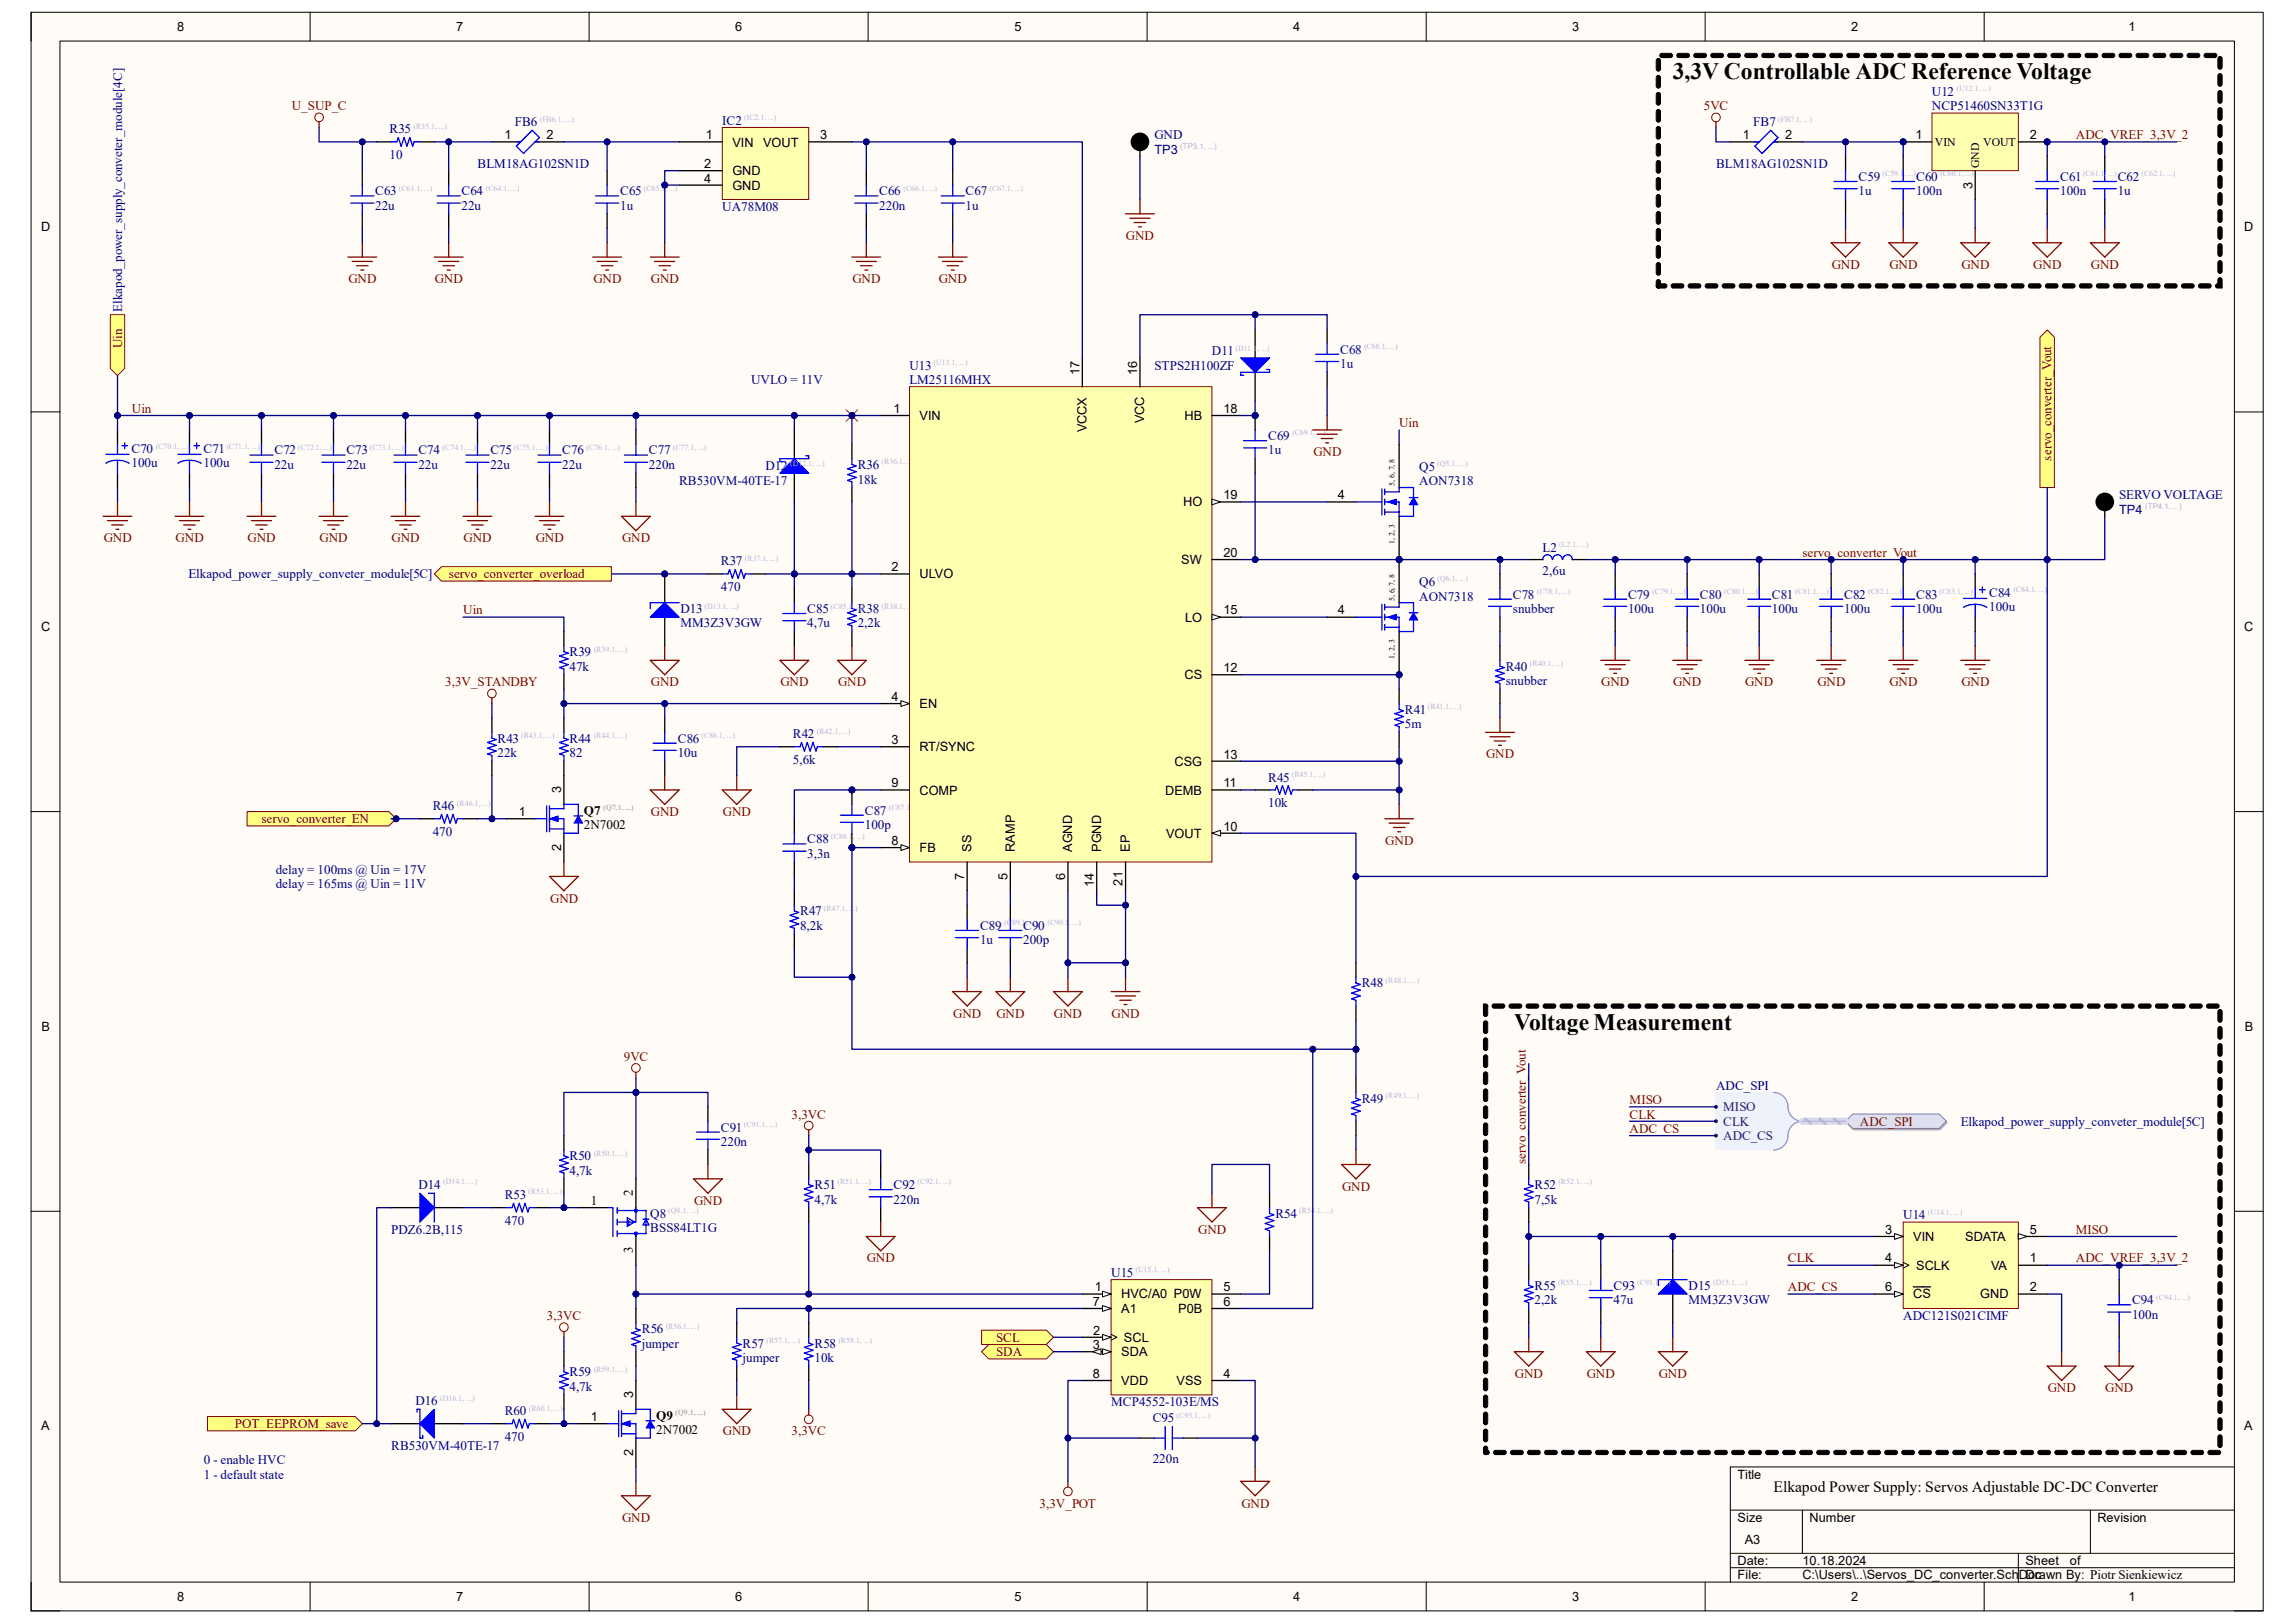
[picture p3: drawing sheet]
<svg xmlns="http://www.w3.org/2000/svg" width="297mm" height="210mm" viewBox="0 0 297 210" stroke-linecap="round" stroke-linejoin="round" font-family="sans-serif">
<defs><g id="words">
<g font-size="3">
<text x="216.5" y="10.2">3,3V Controllable ADC Reference Voltage</text>
<text x="196" y="133.3">Voltage Measurement</text>
</g>
<text font-size="2" x="229.5" y="193.1">Elkapod Power Supply: Servos Adjustable DC-DC Converter</text>
<g font-size="1.7">
<text x="22.9" y="4">8</text>
<text x="59.1" y="4">7</text>
<text x="95.1" y="4">6</text>
<text x="131.3" y="4">5</text>
<text x="167.3" y="4">4</text>
<text x="203.5" y="4">3</text>
<text x="239.6" y="4">2</text>
<text x="275.5" y="4">1</text>
<text x="65.3" y="18">1</text>
<text x="70.7" y="18">2</text>
<text x="91.1" y="21.8">2</text>
<text x="91.1" y="23.6">4</text>
<text x="91.4" y="18">1</text>
<text x="94.8" y="22.7">GND</text>
<text x="94.8" y="19">VIN</text>
<text x="98.8" y="19">VOUT</text>
<text x="106.1" y="18">3</text>
<text x="225.6" y="18">1</text>
<text x="231" y="18">2</text>
<text x="247.9" y="18">1</text>
<text x="262.7" y="18">2</text>
<text x="5.3" y="29.9">D</text>
<text x="94.8" y="24.6">GND</text>
<text x="255.3" y="24.4" transform="rotate(-90 255.3 24.4)">3</text>
<text x="290.4" y="29.9">D</text>
<text x="115.6" y="53.4">1</text>
<text x="139.7" y="48.6" transform="rotate(-90 139.7 48.6)">17</text>
<text x="147.2" y="48.6" transform="rotate(-90 147.2 48.6)">16</text>
<text x="158.3" y="53.4">18</text>
<text x="119" y="54.4">VIN</text>
<text x="140.6" y="56" transform="rotate(-90 140.6 56)">VCCX</text>
<text x="148.1" y="54.8" transform="rotate(-90 148.1 54.8)">VCC</text>
<text x="153.3" y="54.4">HB</text>
<text x="153.1" y="65.5">HO</text>
<text x="158.3" y="64.6">19</text>
<text x="173.1" y="64.6">4</text>
<text x="115.4" y="73.9">2</text>
<text x="119" y="74.8">ULVO</text>
<text x="152.9" y="73">SW</text>
<text x="158.3" y="72.1">20</text>
<text x="5.3" y="81.6">C</text>
<text x="153.4" y="80.4">LO</text>
<text x="158.3" y="79.5">15</text>
<text x="173.1" y="79.5">4</text>
<text x="290.4" y="81.6">C</text>
<text x="153.3" y="87.9">CS</text>
<text x="158.3" y="87">12</text>
<text x="115.4" y="90.7">4</text>
<text x="119" y="91.7">EN</text>
<text x="115.4" y="96.3">3</text>
<text x="115.4" y="101.9">9</text>
<text x="119" y="97.2">RT/SYNC</text>
<text x="152" y="99.1">CSG</text>
<text x="158.3" y="101.9">11</text>
<text x="158.3" y="98.2">13</text>
<text x="67.1" y="105.6">1</text>
<text x="72.6" y="102.6" transform="rotate(-90 72.6 102.6)">3</text>
<text x="75.6" y="105.4">Q7</text>
<text x="75.6" y="107.3">2N7002</text>
<text x="119" y="102.8">COMP</text>
<text x="150.8" y="102.8">DEMB</text>
<text x="158.3" y="107.5">10</text>
<text x="72.6" y="110.2" transform="rotate(-90 72.6 110.2)">2</text>
<text x="115.4" y="109.3">8</text>
<text x="119" y="110.3">FB</text>
<text x="124.8" y="113.9" transform="rotate(-90 124.8 113.9)">7</text>
<text x="125.7" y="110.2" transform="rotate(-90 125.7 110.2)">SS</text>
<text x="130.4" y="113.9" transform="rotate(-90 130.4 113.9)">5</text>
<text x="131.3" y="110.2" transform="rotate(-90 131.3 110.2)">RAMP</text>
<text x="137.8" y="113.9" transform="rotate(-90 137.8 113.9)">6</text>
<text x="138.8" y="110.2" transform="rotate(-90 138.8 110.2)">AGND</text>
<text x="142.5" y="110.2" transform="rotate(-90 142.5 110.2)">PGND</text>
<text x="146.2" y="110.2" transform="rotate(-90 146.2 110.2)">EP</text>
<text x="150.9" y="108.4">VOUT</text>
<text x="141.6" y="114.8" transform="rotate(-90 141.6 114.8)">14</text>
<text x="145.3" y="114.6" transform="rotate(-90 145.3 114.6)">21</text>
<text x="5.4" y="133.3">B</text>
<text x="290.5" y="133.3">B</text>
<text x="76.5" y="155.9">1</text>
<text x="81.9" y="154.8" transform="rotate(-90 81.9 154.8)">2</text>
<text x="244" y="159.6">3</text>
<text x="247.6" y="160.6">VIN</text>
<text x="254.3" y="160.6">SDATA</text>
<text x="262.7" y="159.6">5</text>
<text x="81.9" y="162.2" transform="rotate(-90 81.9 162.2)">3</text>
<text x="141.7" y="167.1">1</text>
<text x="158.3" y="167.1">5</text>
<text x="244" y="163.4">4</text>
<text x="244" y="167.1">6</text>
<text x="248" y="164.3">SCLK</text>
<text x="257.7" y="164.3">VA</text>
<text x="262.7" y="163.4">1</text>
<text x="262.7" y="167.1">2</text>
<text x="141.4" y="169">7</text>
<text x="141.5" y="172.7">2</text>
<text x="145.1" y="168">HVC/A0 P0W</text>
<text x="145.1" y="169.9">A1</text>
<text x="145.5" y="173.7">SCL</text>
<text x="152.5" y="169.9">P0B</text>
<text x="158.3" y="169">6</text>
<text x="247.6" y="168">CS</text>
<text x="256.3" y="168">GND</text>
<text x="141.4" y="174.6">3</text>
<text x="141.4" y="178.3">8</text>
<text x="145.1" y="175.5">SDA</text>
<text x="145.1" y="179.2">VDD</text>
<text x="152.3" y="179.2">VSS</text>
<text x="158.3" y="178.3">4</text>
<text x="5.3" y="185">A</text>
<text x="76.5" y="183.9">1</text>
<text x="82" y="180.8" transform="rotate(-90 82 180.8)">3</text>
<text x="84.9" y="183.7">Q9</text>
<text x="84.9" y="185.5">2N7002</text>
<text x="290.4" y="185">A</text>
<text x="82" y="188.4" transform="rotate(-90 82 188.4)">2</text>
<text x="224.9" y="191.3">Title</text>
<text x="224.9" y="196.9">Size</text>
<text x="234.2" y="196.9">Number</text>
<text x="271.4" y="196.9">Revision</text>
<text x="224.9" y="202.5">Date:</text>
<text x="225.8" y="199.7">A3</text>
<text x="233.3" y="202.5">10.18.2024</text>
<text x="262.1" y="202.5">Sheet</text>
<text x="267.9" y="202.5">of</text>
<text x="22.9" y="207.2">8</text>
<text x="59.1" y="207.2">7</text>
<text x="95.1" y="207.2">6</text>
<text x="131.3" y="207.2">5</text>
<text x="167.3" y="207.2">4</text>
<text x="203.5" y="207.2">3</text>
<text x="224.9" y="204.4">File:</text>
<text x="233.3" y="204.4">C:\Users\..\Servos_DC_converter.SchDoc</text>
<text x="239.6" y="207.2">2</text>
<text x="262.1" y="204.4">Drawn By: Piotr Sienkiewicz</text>
<text x="275.5" y="207.2">1</text>
</g>
<g font-size="1.7" fill="#800000">
<text x="37.8" y="14.3">U_SUP_C</text>
<text x="220.5" y="14.3">5VC</text>
<text x="268.6" y="18">ADC_VREF_3,3V_2</text>
<text x="145.7" y="31.1">GND</text>
<text x="237.1" y="34.8">GND</text>
<text x="244.5" y="34.8">GND</text>
<text x="253.8" y="34.8">GND</text>
<text x="263.1" y="34.8">GND</text>
<text x="270.6" y="34.8">GND</text>
<text x="45.1" y="36.7">GND</text>
<text x="56.3" y="36.7">GND</text>
<text x="76.8" y="36.7">GND</text>
<text x="84.2" y="36.7">GND</text>
<text x="110.3" y="36.7">GND</text>
<text x="121.5" y="36.7">GND</text>
<text x="15.8" y="45.1" transform="rotate(-90 15.8 45.1)">Uin</text>
<text x="17.1" y="53.4">Uin</text>
<text x="170" y="59">GND</text>
<text x="181.1" y="55.3">Uin</text>
<text x="265.5" y="59.6" transform="rotate(-90 265.5 59.6)">servo_converter_Vout</text>
<text x="13.4" y="70.2">GND</text>
<text x="22.7" y="70.2">GND</text>
<text x="32" y="70.2">GND</text>
<text x="41.4" y="70.2">GND</text>
<text x="50.7" y="70.2">GND</text>
<text x="60" y="70.2">GND</text>
<text x="69.3" y="70.2">GND</text>
<text x="80.5" y="70.2">GND</text>
<text x="58.1" y="74.8">servo_converter_overload</text>
<text x="233.3" y="72.1">servo_converter_Vout</text>
<text x="59.9" y="79.5">Uin</text>
<text x="57.6" y="88.8">3,3V_STANDBY</text>
<text x="84.2" y="88.8">GND</text>
<text x="101" y="88.8">GND</text>
<text x="108.5" y="88.8">GND</text>
<text x="207.2" y="88.8">GND</text>
<text x="216.5" y="88.8">GND</text>
<text x="225.8" y="88.8">GND</text>
<text x="235.2" y="88.8">GND</text>
<text x="244.5" y="88.8">GND</text>
<text x="253.8" y="88.8">GND</text>
<text x="192.3" y="98.1">GND</text>
<text x="33.8" y="106.5">servo_converter_EN</text>
<text x="84.2" y="105.6">GND</text>
<text x="93.6" y="105.6">GND</text>
<text x="179.3" y="109.3">GND</text>
<text x="71.2" y="116.8">GND</text>
<text x="123.4" y="131.7">GND</text>
<text x="128.9" y="131.7">GND</text>
<text x="136.4" y="131.7">GND</text>
<text x="143.8" y="131.7">GND</text>
<text x="80.7" y="137.3">9VC</text>
<text x="210.9" y="142.9">MISO</text>
<text x="102.4" y="144.7">3,3VC</text>
<text x="210.9" y="144.7">CLK</text>
<text x="210.9" y="146.6">ADC_CS</text>
<text x="240.7" y="145.7">ADC_SPI</text>
<text x="89.8" y="155.9">GND</text>
<text x="173.7" y="154.1">GND</text>
<text x="197.5" y="150.7" transform="rotate(-90 197.5 150.7)">servo_converter_Vout</text>
<text x="155.1" y="159.6">GND</text>
<text x="268.6" y="159.6">MISO</text>
<text x="112.2" y="163.4">GND</text>
<text x="231.4" y="163.4">CLK</text>
<text x="231.4" y="167.1">ADC_CS</text>
<text x="268.6" y="163.4">ADC_VREF_3,3V_2</text>
<text x="70.8" y="170.8">3,3VC</text>
<text x="128.9" y="173.6">SCL</text>
<text x="128.9" y="175.5">SDA</text>
<text x="196" y="178.3">GND</text>
<text x="205.4" y="178.3">GND</text>
<text x="214.7" y="178.3">GND</text>
<text x="30.4" y="184.8">POT_EEPROM_save</text>
<text x="93.6" y="185.7">GND</text>
<text x="102.4" y="185.7">3,3VC</text>
<text x="265" y="180.1">GND</text>
<text x="272.5" y="180.1">GND</text>
<text x="80.5" y="196.9">GND</text>
<text x="134.5" y="195.1">3,3V_POT</text>
<text x="160.7" y="195.1">GND</text>
</g>
<g font-size="1.7" fill="#000080">
<text x="50.4" y="17.3">R35</text>
<text x="66.6" y="16.3">FB6</text>
<text x="93.5" y="16.1">IC2</text>
<text x="149.4" y="18">GND</text>
<text x="226.9" y="16.3">FB7</text>
<text x="250" y="12.4">U12</text>
<text x="250" y="14.3">NCP51460SN33T1G</text>
<text x="50.4" y="20.6">10</text>
<text x="61.8" y="21.7">BLM18AG102SN1D</text>
<text x="149.4" y="19.9">TP3</text>
<text x="222.1" y="21.7">BLM18AG102SN1D</text>
<text x="240.5" y="23.4">C59</text>
<text x="248" y="23.4">C60</text>
<text x="266.6" y="23.4">C61</text>
<text x="274.1" y="23.4">C62</text>
<text x="48.6" y="27.1">22u</text>
<text x="48.6" y="25.3">C63</text>
<text x="59.7" y="27.1">22u</text>
<text x="59.7" y="25.3">C64</text>
<text x="80.3" y="27.1">1u</text>
<text x="80.3" y="25.3">C65</text>
<text x="93.5" y="27.3">UA78M08</text>
<text x="113.8" y="27.1">220n</text>
<text x="113.8" y="25.3">C66</text>
<text x="125" y="27.1">1u</text>
<text x="125" y="25.3">C67</text>
<text x="240.5" y="25.3">1u</text>
<text x="248" y="25.3">100n</text>
<text x="266.6" y="25.3">100n</text>
<text x="274.1" y="25.3">1u</text>
<text x="15.8" y="40.3" transform="rotate(-90 15.8 40.3)">Elkapod_power_supply_conveter_module[4C]</text>
<text x="117.7" y="47.8">U13</text>
<text x="149.4" y="47.8">STPS2H100ZF</text>
<text x="156.8" y="46">D11</text>
<text x="173.4" y="47.6">1u</text>
<text x="173.4" y="45.8">C68</text>
<text x="97.2" y="49.7">UVLO = 11V</text>
<text x="117.7" y="49.7">LM25116MHX</text>
<text x="17" y="58.6">C70</text>
<text x="26.3" y="58.6">C71</text>
<text x="35.5" y="58.8">C72</text>
<text x="44.8" y="58.8">C73</text>
<text x="54.1" y="58.8">C74</text>
<text x="63.5" y="58.8">C75</text>
<text x="72.8" y="58.8">C76</text>
<text x="84" y="58.8">C77</text>
<text x="164.1" y="58.8">1u</text>
<text x="164.1" y="56.9">C69</text>
<text x="17" y="60.5">100u</text>
<text x="26.3" y="60.5">100u</text>
<text x="35.5" y="60.7">22u</text>
<text x="44.8" y="60.7">22u</text>
<text x="54.1" y="60.7">22u</text>
<text x="63.5" y="60.7">22u</text>
<text x="72.8" y="60.7">22u</text>
<text x="84" y="60.7">220n</text>
<text x="87.9" y="62.7">RB530VM-40TE-17</text>
<text x="99.1" y="60.9">D12</text>
<text x="111" y="62.6">18k</text>
<text x="111" y="60.7">R36</text>
<text x="183.7" y="60.9">Q5</text>
<text x="183.7" y="62.8">AON7318</text>
<text x="274.2" y="64.6">SERVO VOLTAGE</text>
<text x="199.6" y="71.4">L2</text>
<text x="274.2" y="66.5">TP4</text>
<text x="24.4" y="74.8">Elkapod_power_supply_conveter_module[5C]</text>
<text x="93.3" y="76.5">470</text>
<text x="93.3" y="73.2">R37</text>
<text x="183.7" y="75.9">Q6</text>
<text x="183.7" y="77.7">AON7318</text>
<text x="195.8" y="77.5">C78</text>
<text x="199.6" y="74.5">2,6u</text>
<text x="210.7" y="77.5">C79</text>
<text x="220" y="77.5">C80</text>
<text x="229.3" y="77.5">C81</text>
<text x="238.7" y="77.5">C82</text>
<text x="248" y="77.5">C83</text>
<text x="257.4" y="77.3">C84</text>
<text x="88.1" y="79.3">D13</text>
<text x="88.1" y="81.2">MM3Z3V3GW</text>
<text x="104.5" y="81.2">4,7u</text>
<text x="104.5" y="79.3">C85</text>
<text x="111" y="81.2">2,2k</text>
<text x="111" y="79.3">R38</text>
<text x="195.8" y="79.3">snubber</text>
<text x="210.7" y="79.3">100u</text>
<text x="220" y="79.3">100u</text>
<text x="229.3" y="79.3">100u</text>
<text x="238.7" y="79.3">100u</text>
<text x="248" y="79.3">100u</text>
<text x="257.4" y="79.1">100u</text>
<text x="73.7" y="86.8">47k</text>
<text x="73.7" y="84.9">R39</text>
<text x="194.9" y="86.8">R40</text>
<text x="194.9" y="88.6">snubber</text>
<text x="102.6" y="95.5">R42</text>
<text x="181.8" y="92.4">R41</text>
<text x="181.8" y="94.2">5m</text>
<text x="64.4" y="98">22k</text>
<text x="64.4" y="96.1">R43</text>
<text x="73.7" y="98">82</text>
<text x="73.7" y="96.1">R44</text>
<text x="87.7" y="98">10u</text>
<text x="87.7" y="96.1">C86</text>
<text x="102.6" y="98.9">5,6k</text>
<text x="164.1" y="101.1">R45</text>
<text x="56" y="104.9">R46</text>
<text x="111.9" y="107.3">100p</text>
<text x="111.9" y="105.4">C87</text>
<text x="164.1" y="104.5">10k</text>
<text x="35.7" y="113.1">delay = 100ms @ Uin = 17V</text>
<text x="56" y="108.2">470</text>
<text x="104.5" y="111">3,3n</text>
<text x="104.5" y="109.1">C88</text>
<text x="35.7" y="114.9">delay = 165ms @ Uin = 11V</text>
<text x="103.5" y="118.4">R47</text>
<text x="103.5" y="120.3">8,2k</text>
<text x="126.8" y="122.2">1u</text>
<text x="126.8" y="120.3">C89</text>
<text x="132.4" y="122.2">200p</text>
<text x="132.4" y="120.3">C90</text>
<text x="176.2" y="127.8">R48</text>
<text x="176.2" y="142.7">R49</text>
<text x="222.1" y="141">ADC_SPI</text>
<text x="93.3" y="148.3">220n</text>
<text x="93.3" y="146.4">C91</text>
<text x="253.7" y="145.7">Elkapod_power_supply_conveter_module[5C]</text>
<text x="54.1" y="153.9">D14</text>
<text x="65.3" y="155.2">R53</text>
<text x="73.7" y="152">4,7k</text>
<text x="73.7" y="150.2">R50</text>
<text x="105.4" y="155.7">4,7k</text>
<text x="105.4" y="153.9">R51</text>
<text x="115.7" y="155.7">220n</text>
<text x="115.7" y="153.9">C92</text>
<text x="198.6" y="155.7">7,5k</text>
<text x="198.6" y="153.9">R52</text>
<text x="50.6" y="159.6">PDZ6.2B,115</text>
<text x="65.3" y="158.5">470</text>
<text x="84.2" y="157.6">Q8</text>
<text x="84.2" y="159.5">BSS84LT1G</text>
<text x="165.1" y="157.6">R54</text>
<text x="246.3" y="157.8">U14</text>
<text x="143.8" y="165.2">U15</text>
<text x="198.6" y="166.9">R55</text>
<text x="208.8" y="166.9">C93</text>
<text x="218.5" y="166.9">D15</text>
<text x="83.1" y="172.5">R56</text>
<text x="198.6" y="168.8">2,2k</text>
<text x="208.8" y="168.8">47u</text>
<text x="218.5" y="168.8">MM3Z3V3GW</text>
<text x="246.3" y="170.8">ADC121S021CIMF</text>
<text x="275.9" y="170.6">100n</text>
<text x="275.9" y="168.8">C94</text>
<text x="73.7" y="180">4,7k</text>
<text x="73.7" y="178.1">R59</text>
<text x="83.1" y="174.4">jumper</text>
<text x="96.1" y="176.2">jumper</text>
<text x="96.1" y="174.4">R57</text>
<text x="105.4" y="176.2">10k</text>
<text x="105.4" y="174.4">R58</text>
<text x="53.8" y="181.8">D16</text>
<text x="65.3" y="183.1">R60</text>
<text x="143.8" y="182">MCP4552-103E/MS</text>
<text x="149.2" y="184.1">C95</text>
<text x="26.4" y="189.5">0 - enable HVC</text>
<text x="26.4" y="191.3">1 - default state</text>
<text x="50.6" y="187.6">RB530VM-40TE-17</text>
<text x="65.3" y="186.5">470</text>
<text x="149.2" y="189.3">220n</text>
</g>
<g font-size="1.7" fill="#003a70">
<text x="223" y="143.8">MISO</text>
<text x="223" y="145.7">CLK</text>
<text x="223" y="147.5">ADC_CS</text>
</g>
<g font-size="1.5">
<text x="250.4" y="18.9">VIN</text>
<text x="256.1" y="21.7" transform="rotate(-90 256.1 21.7)">GND</text>
<text x="256.7" y="18.9">VOUT</text>
</g>
<g font-size="1" fill="#b2b0d4">
<text x="253.2" y="11.8">(U12.1, ...)</text>
<text x="53.5" y="16.7">(R35.1, ...)</text>
<text x="69.8" y="15.7">(FB6.1, ...)</text>
<text x="96.3" y="15.5">(IC2.1, ...)</text>
<text x="230.1" y="15.7">(FB7.1, ...)</text>
<text x="152.7" y="19.3">(TP3.1, ...)</text>
<text x="243.6" y="22.8">(C59.1, ...)</text>
<text x="251.1" y="22.8">(C60.1, ...)</text>
<text x="269.6" y="22.8">(C61.1, ...)</text>
<text x="277.2" y="22.8">(C62.1, ...)</text>
<text x="51.6" y="24.7">(C63.1, ...)</text>
<text x="62.9" y="24.7">(C64.1, ...)</text>
<text x="83.3" y="24.7">(C65.1, ...)</text>
<text x="116.9" y="24.7">(C66.1, ...)</text>
<text x="128.1" y="24.7">(C67.1, ...)</text>
<text x="120.8" y="47.2">(U13.1, ...)</text>
<text x="159.9" y="45.4">(D11.1, ...)</text>
<text x="176.5" y="45.2">(C68.1, ...)</text>
<text x="20.2" y="58">(C70.1, ...)</text>
<text x="29.3" y="58">(C71.1, ...)</text>
<text x="38.6" y="58.2">(C72.1, ...)</text>
<text x="47.9" y="58.2">(C73.1, ...)</text>
<text x="57.3" y="58.2">(C74.1, ...)</text>
<text x="66.5" y="58.2">(C75.1, ...)</text>
<text x="75.9" y="58.2">(C76.1, ...)</text>
<text x="87.1" y="58.2">(C77.1, ...)</text>
<text x="167.2" y="56.3">(C69.1, ...)</text>
<text x="102.3" y="60.3">(D12.1, ...)</text>
<text x="114.1" y="60.1">(R36.1, ...)</text>
<text x="186" y="60.3">(Q5.1, ...)</text>
<text x="277.6" y="65.9">(TP4.1, ...)</text>
<text x="201.8" y="70.8">(L2.1, ...)</text>
<text x="96.4" y="72.6">(R37.1, ...)</text>
<text x="186.1" y="75.2">(Q6.1, ...)</text>
<text x="198.9" y="76.9">(C78.1, ...)</text>
<text x="213.8" y="76.9">(C79.1, ...)</text>
<text x="223.1" y="76.9">(C80.1, ...)</text>
<text x="232.3" y="76.9">(C81.1, ...)</text>
<text x="241.8" y="76.9">(C82.1, ...)</text>
<text x="251" y="76.9">(C83.1, ...)</text>
<text x="260.6" y="76.7">(C84.1, ...)</text>
<text x="91.2" y="78.7">(D13.1, ...)</text>
<text x="107.5" y="78.7">(C85.1, ...)</text>
<text x="114.1" y="78.7">(R38.1, ...)</text>
<text x="76.8" y="84.3">(R39.1, ...)</text>
<text x="198" y="86.2">(R40.1, ...)</text>
<text x="67.4" y="95.5">(R43.1, ...)</text>
<text x="76.8" y="95.5">(R44.1, ...)</text>
<text x="90.8" y="95.5">(C86.1, ...)</text>
<text x="105.7" y="95">(R42.1, ...)</text>
<text x="184.8" y="91.8">(R41.1, ...)</text>
<text x="167.2" y="100.5">(R45.1, ...)</text>
<text x="59.1" y="104.3">(R46.1, ...)</text>
<text x="115" y="104.8">(C87.1, ...)</text>
<text x="107.6" y="108.5">(C88.1, ...)</text>
<text x="106.6" y="117.9">(R47.1, ...)</text>
<text x="130" y="119.7">(C89.1, ...)</text>
<text x="135.6" y="119.7">(C90.1, ...)</text>
<text x="179.3" y="127.2">(R48.1, ...)</text>
<text x="179.3" y="142.1">(R49.1, ...)</text>
<text x="76.8" y="149.5">(R50.1, ...)</text>
<text x="96.3" y="145.8">(C91.1, ...)</text>
<text x="57.4" y="153.2">(D14.1, ...)</text>
<text x="68.4" y="154.6">(R53.1, ...)</text>
<text x="108.4" y="153.2">(R51.1, ...)</text>
<text x="118.7" y="153.2">(C92.1, ...)</text>
<text x="201.7" y="153.2">(R52.1, ...)</text>
<text x="86.5" y="157">(Q8.1, ...)</text>
<text x="168.1" y="157">(R54.1, ...)</text>
<text x="249.5" y="157.2">(U14.1, ...)</text>
<text x="146.9" y="164.6">(U15.1, ...)</text>
<text x="201.6" y="166.3">(R55.1, ...)</text>
<text x="211.9" y="166.3">(C93.1, ...)</text>
<text x="221.7" y="166.3">(D15.1, ...)</text>
<text x="86.1" y="171.9">(R56.1, ...)</text>
<text x="99.2" y="173.8">(R57.1, ...)</text>
<text x="108.5" y="173.8">(R58.1, ...)</text>
<text x="279.1" y="168.2">(C94.1, ...)</text>
<text x="76.8" y="177.5">(R59.1, ...)</text>
<text x="57" y="181.2">(D16.1, ...)</text>
<text x="68.5" y="182.5">(R60.1, ...)</text>
<text x="152.3" y="183.5">(C95.1, ...)</text>
</g>
<g font-size="1">
<text x="180.5" y="62.9" transform="rotate(-90 180.5 62.9)">5, 6, 7, 8</text>
<text x="180.5" y="70.4" transform="rotate(-90 180.5 70.4)">1, 2, 3</text>
<text x="180.5" y="77.8" transform="rotate(-90 180.5 77.8)">5, 6, 7, 8</text>
<text x="180.5" y="85.3" transform="rotate(-90 180.5 85.3)">1, 2, 3</text>
</g>
<g font-size="1" fill="#b2b0ad">
<text x="78.1" y="104.8">(Q7.1, ...)</text>
<text x="87.4" y="183.1">(Q9.1, ...)</text>
</g>
</g></defs>
<path d="M4 1.6h288.9v206.8h-288.9z" fill-rule="evenodd" fill="#fffcf8"/>
<path d="M4 1.6h288.9v206.8h-288.9z" fill="none" stroke="#000" stroke-width=".13"/>
<path d="M7.8 5.3h281.4v199.4h-281.4z" fill-rule="evenodd" fill="#fffcf8"/>
<g fill="none" stroke="#000" stroke-width=".13">
<path d="M4 1.6v3.7M7.8 5.3h281.4v199.4h-281.4zM40.1 1.6v3.7M76.2 1.6v3.7M112.3 1.6v3.7M148.5 1.6v3.7M184.6 1.6v3.7M220.7 1.6v3.7M256.8 1.6v3.7M4 53.3h3.7M289.2 53.3h3.7M4 105h3.8"/>
<path d="M289.2 105h3.7M4 156.7h3.8M289.2 156.7h3.7M223.9 195.4h65.3M233.3 195.4v5.6M270.5 195.4v5.6M289.2 189.8h-65.3v14.9M4 204.7v3.7h3.8M40.1 204.7v3.7M76.2 204.7v3.7M112.4 204.7v3.7M148.5 204.7v3.7"/>
<path d="M184.6 204.7v3.7M220.7 204.7v3.7M223.9 201h65.3M223.9 202.9h65.3M256.8 204.7v3.7M261.2 201v3.7M289.2 208.4h3.7"/>
</g>
<path d="M14.3 40.7h1.8v7l-.9 .9-.9-.9z" fill-rule="evenodd" fill="#ffff80"/>
<path d="M14.3 40.7h1.8v7l-.9 .9-.9-.9z" fill="none" stroke="#800000" stroke-width=".13"/>
<path d="M32 105h18.3l1 .9-1 1h-18.3z" fill-rule="evenodd" fill="#ffff80"/>
<path d="M32 105h18.3l1 .9-1 1h-18.3z" fill="none" stroke="#800000" stroke-width=".13"/>
<circle cx="51.3" cy="105.9" r=".37" fill="#000080"/>
<circle cx="51.3" cy="105.9" r=".37" fill="none" stroke="#000080" stroke-width=".13"/>
<path d="M57.1 73.3h22v1.9h-22l-.9-.9z" fill-rule="evenodd" fill="#ffff80"/>
<path d="M57.1 73.3h22v1.9h-22l-.9-.9z" fill="none" stroke="#800000" stroke-width=".13"/>
<path d="M264 43.6l.9-.9 1 .9v19.5h-1.9z" fill-rule="evenodd" fill="#ffff80"/>
<path d="M264 43.6l.9-.9 1 .9v19.5h-1.9z" fill="none" stroke="#800000" stroke-width=".13"/>
<path d="M102.8 55.6v3.8M102.8 61.2v3.7" fill="none" stroke="#000" stroke-width=".17"/>
<path d="M102.8 59.4l1.9 1.8h-3.8z" fill="#00f"/>
<path d="M102.8 59.4l1.9 1.8h-3.8zM104.3 59h.4v.4h-3.8v.3h.4" fill="none" stroke="#00f" stroke-width=".17"/>
<path d="M162.4 42.6v3.7M162.4 48.2v3.7" fill="none" stroke="#000" stroke-width=".17"/>
<path d="M160.6 46.3h3.7l-1.9 1.9z" fill="#00f"/>
<g fill="none" stroke="#00f" stroke-width=".17">
<path d="M110.3 59.4v.7l.5 .2-1.1 .4 1.1 .3-1.1 .4 1.1 .4-1.1 .4 .6 .1v.8M160.6 46.3h3.7l-1.9 1.9zM163.9 47.8h.4v.4h-3.7v.4h.3M101.3 79.4h3M102.8 78v1.4M110.3 78v.7l.5 .2-1.1 .4 1.1 .4-1.1 .3 1.1 .4-1.1 .4 .6 .2v.7M101.3 80.3h3M102.8 96.6h.7l.2-.5 .4 1.1 .4-1.1 .3 1.1 .4-1.1 .4 1.1 .2-.6h.7M102.8 80.3v1.4M101.3 110.1h3M101.3 109.2h3M102.8 107.8v1.4"/>
<path d="M102.8 110.1v1.4M102.8 117.1v.8l.6 .2-1.2 .3 1.2 .4-1.2 .4 1.2 .4-1.2 .3 .6 .2v.8M164.3 102.2h.7l.2-.5 .4 1.1 .4-1.1 .3 1.1 .4-1.1 .4 1.1 .2-.6h.7"/>
</g>
<g fill="none" stroke="#000" stroke-width=".17">
<path d="M110.3 57.5v1.9M102.8 76.1v1.9M110.3 63.1v1.8M110.3 76.1v1.9M100.9 96.6h1.9M102.8 81.7v1.9M106.5 96.6h1.9M110.3 81.7v1.9M102.8 105.9v1.9M102.8 111.5v1.9M102.8 115.3v1.8M162.4 102.2h1.9"/>
<path d="M168 102.2h1.9M102.8 120.9v1.8"/>
</g>
<circle cx="110.3" cy="102.2" r=".37" fill="#000080"/>
<circle cx="110.3" cy="102.2" r=".37" fill="none" stroke="#000080" stroke-width=".13"/>
<circle cx="110.3" cy="109.7" r=".37" fill="#000080"/>
<circle cx="110.3" cy="109.7" r=".37" fill="none" stroke="#000080" stroke-width=".13"/>
<path d="M110.3 102.2v1.9" fill="none" stroke="#000" stroke-width=".17"/>
<circle cx="110.3" cy="102.2" r=".37" fill="#000080"/>
<circle cx="110.3" cy="102.2" r=".37" fill="none" stroke="#000080" stroke-width=".13"/>
<path d="M110.3 107.8v1.9" fill="none" stroke="#000" stroke-width=".17"/>
<circle cx="110.3" cy="109.7" r=".37" fill="#000080"/>
<circle cx="110.3" cy="109.7" r=".37" fill="none" stroke="#000080" stroke-width=".13"/>
<path d="M108.8 106.4h2.9M108.8 105.5h2.9M110.3 104.1v1.4M110.3 106.4v1.4M125.2 119v1.4M130.8 119v1.4M123.7 120.4h3M123.7 121.3h3M125.2 121.3v1.4M129.3 120.4h2.9M129.3 121.3h2.9M130.8 121.3v1.4" fill="none" stroke="#00f" stroke-width=".17"/>
<path d="M125.2 117.1v1.9M130.8 117.1v1.9M125.2 122.7v1.9M130.8 122.7v1.9" fill="none" stroke="#000" stroke-width=".17"/>
<circle cx="162.4" cy="53.8" r=".37" fill="#000080"/>
<circle cx="162.4" cy="53.8" r=".37" fill="none" stroke="#000080" stroke-width=".13"/>
<path d="M162.4 53.8v1.8M162.4 59.4v1.8" fill="none" stroke="#000" stroke-width=".17"/>
<circle cx="162.4" cy="53.8" r=".37" fill="#000080"/>
<circle cx="162.4" cy="53.8" r=".37" fill="none" stroke="#000080" stroke-width=".13"/>
<g fill="none" stroke="#00f" stroke-width=".17">
<path d="M50.6 18.4h.8l.1-.6 .4 1.1 .4-1.1 .4 1.1 .3-1.1 .4 1.1 .2-.5h.7M45.4 25.3h3M45.4 26.3h3M46.9 23.9v1.4M46.9 26.3v1.4M56.6 25.3h3M56.6 26.3h3M58.1 23.9v1.4M58.1 26.3v1.4M77.1 25.3h3M77.1 26.3h3M78.6 23.9v1.4"/>
<path d="M78.6 26.3v1.4M110.6 25.3h3M110.6 26.3h3M112.1 24v1.3M112.1 26.3v1.4M160.9 57h3M160.9 58h3M162.4 55.6v1.4M162.4 58v1.4M170.3 46.8h2.9M170.3 45.8h2.9M171.8 44.4v1.4"/>
<path d="M171.8 46.8v1.4M192.6 77.5h3M192.6 78.5h3M194.1 76.1v1.4M194.1 78.5v1.4M207.5 77.5h3M207.5 78.5h3M209 76.1v1.4M209 78.5v1.4M216.9 77.5h2.9M216.9 78.5h2.9M218.3 76.1v1.4"/>
<path d="M218.3 78.5v1.4M226.2 77.5h3M226.2 78.5h3M227.7 76.1v1.4M227.7 78.5v1.4M235.5 77.5h3M235.5 78.5h3M237 76.1v1.4M237 78.5v1.4M244.8 77.5h3M244.8 78.5h3M246.3 76.1v1.4"/>
<path d="M246.3 78.5v1.4M175.5 126.4v.8l.5 .2-1.1 .4 1.1 .3-1.1 .4 1.1 .4-1.1 .3 .6 .2v.8M164.3 156.3v.7l.6 .2-1.2 .4 1.2 .3-1.2 .4 1.2 .4-1.2 .4 .6 .2v.7"/>
</g>
<g fill="none" stroke="#000" stroke-width=".17">
<path d="M48.7 18.4h1.9M54.3 18.4h1.9M46.9 22.1v1.8M46.9 27.7v1.8M58.1 22.1v1.8M58.1 27.7v1.8M78.6 22.1v1.8M78.6 27.7v1.8M112.1 22.1v1.9M112.1 27.7v1.8M171.8 42.6v1.8M171.8 48.2v1.8"/>
<path d="M194.1 74.3v1.8M194.1 79.9v1.8M209 74.3v1.8M209 79.9v1.8M218.3 74.3v1.8M218.3 79.9v1.8M227.7 74.3v1.8M227.7 79.9v1.8M237 74.3v1.8M237 79.9v1.8M246.3 74.3v1.8M246.3 79.9v1.8"/>
<path d="M175.5 124.6v1.8M175.5 130.2v1.8M164.3 154.4v1.9M164.3 160v1.9"/>
</g>
<path d="M93.5 16.5h11.2v9.3h-11.2z" fill-rule="evenodd" fill="#ffffb0"/>
<path d="M93.5 16.5h11.2v9.3h-11.2z" fill="none" stroke="#800000" stroke-width=".13"/>
<g fill="none" stroke="#000" stroke-width=".17">
<path d="M87.9 18.4h5.6M104.7 18.4h5.6M87.9 22.1h5.6M87.9 24h5.6M33.8 55.6v1.9M43.2 55.6v1.9M52.5 55.6v1.9M61.8 55.6v1.9M71.1 55.6v1.9M33.8 61.2v1.9M43.2 61.2v1.9M52.5 61.2v1.9"/>
<path d="M61.8 61.2v1.9M71.1 61.2v1.9M181.1 89.2v1.8M181.1 94.8v1.8M175.5 139.5v1.9M73 146.9v1.9M73 152.5v1.9M74.8 156.3h3.8M82.3 152.5v3.8M82.3 160v3.7M175.5 145.1v1.8M82.3 178.6v3.8"/>
<path d="M74.8 184.2h3.8M82.3 186.1v3.7"/>
</g>
<g fill="none" stroke="#00f" stroke-width=".17">
<path d="M32.4 58.9h2.9M32.4 59.8h2.9M33.8 57.5v1.4M33.8 59.8v1.4M41.7 58.9h3M41.7 59.8h3M43.2 57.5v1.4M43.2 59.8v1.4M51 58.9h3M51 59.8h3M52.5 57.5v1.4M52.5 59.8v1.4"/>
<path d="M60.3 58.9h3M60.3 59.8h3M61.8 57.5v1.4M61.8 59.8v1.4M69.6 58.9h3M69.6 59.8h3M71.1 57.5v1.4M71.1 59.8v1.4M181.1 91v.8l.5 .2-1.1 .4 1.1 .3-1.1 .4 1.1 .4-1.1 .3 .6 .2v.8M73 148.8v.8l.5 .1-1.1 .4 1.1 .4-1.1 .4 1.1 .3-1.1 .4 .6 .2v.7M78.6 156.3h.7v3.7M79.9 156.3v.7"/>
<path d="M79.9 157.8v.7M79.9 159.3v.7M79.9 156.6h3.7v3h-3.7M81.2 157.6l.9 .5-.9 .6zM81.4 157.9v.6M82.3 156.3v1.8h-2.2M82.3 159.6v.4M83.2 157.8h.8M83.6 157.8l.4 .7h-.8zM175.5 141.4v.7l.5 .2-1.1 .4 1.1 .3-1.1 .4 1.1 .4-1.1 .4 .6 .1v.8M78.6 184.2h1.5M80.1 182.6v3.3"/>
<path d="M80.4 184.2h1.9v1.9M80.4 182.9h1.9M80.4 185.5h1.9M80.4 182.6v3.3"/>
<circle cx="82.3" cy="159.6" r=".19"/>
<circle cx="82.3" cy="156.6" r=".19"/>
</g>
<g fill="none" stroke="#800000" stroke-width=".17">
<path d="M45 33.3h3.7M45.6 33.8h2.6M46.1 34.4h1.5M46.7 34.9h.4M46.9 31.4v1.9M56.2 33.3h3.7M56.8 33.8h2.6M57.3 34.4h1.5M57.9 34.9h.4M58.1 31.4v1.9M76.7 33.3h3.7M77.3 33.8h2.6"/>
<path d="M77.8 34.4h1.5M78.4 34.9h.4M78.6 31.4v1.9M84.2 33.3h3.7M84.7 33.8h2.6M85.3 34.4h1.5M85.8 34.9h.4M86 31.4v1.9M110.3 33.3h3.7M110.8 33.8h2.6M111.4 34.4h1.5M111.9 34.9h.4"/>
<path d="M112.1 31.4v1.9M169.9 55.6h3.7M170.4 56.2h2.7M171 56.7h1.5M171.6 57.3h.3M171.8 53.8v1.8M32 66.8h3.7M32.5 67.4h2.6M33.1 67.9h1.5M33.7 68.5h.3M33.8 64.9v1.9M41.3 66.8h3.7"/>
<path d="M41.9 67.4h2.6M42.4 67.9h1.5M43 68.5h.3M43.2 64.9v1.9M50.6 66.8h3.7M51.2 67.4h2.6M51.7 67.9h1.5M52.3 68.5h.4M52.5 64.9v1.9M59.9 66.8h3.8M60.5 67.4h2.6M61 67.9h1.5"/>
<path d="M61.6 68.5h.4M61.8 64.9v1.9M69.3 66.8h3.7M69.8 67.4h2.6M70.4 67.9h1.5M70.9 68.5h.4M71.1 64.9v1.9M192.3 94.8h3.7M192.8 95.3h2.6M193.4 95.9h1.5M193.9 96.4h.4M194.1 92.9v1.9"/>
<path d="M207.2 85.4h3.7M207.7 86h2.6M208.3 86.6h1.5M208.8 87.1h.4M209 83.6v1.8M216.5 85.4h3.7M217 86h2.6M217.6 86.6h1.5M218.2 87.1h.3M218.3 83.6v1.8M225.8 85.4h3.7M226.4 86h2.6"/>
<path d="M226.9 86.6h1.5M227.5 87.1h.3M227.7 83.6v1.8M235.1 85.4h3.7M235.7 86h2.6M236.2 86.6h1.5M236.8 87.1h.4M237 83.6v1.8M244.4 85.4h3.8M245 86h2.6M245.6 86.6h1.4M246.1 87.1h.4"/>
<path d="M246.3 83.6v1.8M93.5 102.2h3.7l-1.9 1.9zM95.3 100.4v1.8M179.2 105.9h3.7M179.8 106.5h2.6M180.3 107.1h1.5M180.9 107.6h.4M181.1 104.1v1.8M123.3 128.3h3.7l-1.8 1.9zM125.2 126.4v1.9M128.9 128.3h3.7l-1.8 1.9zM130.8 126.4v1.9"/>
<path d="M136.3 128.3h3.8l-1.9 1.9zM138.2 126.4v1.9M143.8 128.3h3.7M144.4 128.9h2.6M144.9 129.4h1.5M145.5 130h.3M145.7 126.4v1.9M160.6 191.7h3.7l-1.9 1.8zM162.4 189.8v1.9"/>
</g>
<path d="M80.4 184.2l1.2-.3v.7z" fill="#00f"/>
<path d="M80.4 184.2l1.2-.3v.7z" fill="none" stroke="#00f" stroke-width=".13"/>
<path d="M82.3 182.9v-.5h1.9v1.5M84.2 184.8v1.3h-1.9" fill="none" stroke="#00f" stroke-width=".17"/>
<path d="M84.2 183.9l.5 .9h-1.1z" fill="#00f"/>
<path d="M84.2 183.9l.5 .9h-1.1z" fill="none" stroke="#00f" stroke-width=".13"/>
<path d="M83.6 183.9h1.1" fill="none" stroke="#00f" stroke-width=".17"/>
<path d="M50.6 184.2h3.7M56.2 184.2h3.7" fill="none" stroke="#000" stroke-width=".17"/>
<path d="M56.2 182.4v3.7l-1.9-1.9z" fill="#00f"/>
<path d="M104.7 152.5v.8l.5 .2-1.1 .3 1.1 .4-1.1 .4 1.1 .4-1.1 .3 .6 .2v.8M73 176.8v.7l.5 .2-1.1 .4 1.1 .3-1.1 .4 1.1 .4-1.1 .4 .6 .2v.7M82.3 171.2v.7l.6 .2-1.2 .4 1.2 .4-1.2 .3 1.2 .4-1.2 .4 .6 .2v.7M95.3 173v.8l.6 .2-1.1 .3 1.1 .4-1.1 .4 1.1 .4-1.1 .3 .5 .2v.8M104.7 173v.8l.5 .2-1.1 .3 1.1 .4-1.1 .4 1.1 .4-1.1 .3 .6 .2v.8M54 182.7v-.3h.3v3.7h.4v-.4M56.2 182.4v3.7l-1.9-1.9zM149.4 186.1h1.4M150.8 184.6v3M151.7 186.1h1.4M151.7 184.6v3" fill="none" stroke="#00f" stroke-width=".17"/>
<path d="M104.7 150.7v1.8M104.7 156.3v1.8M73 174.9v1.9M82.3 169.3v1.9M82.3 174.9v1.9M95.3 171.2v1.8M95.3 176.8v1.8M104.7 171.2v1.8M104.7 176.8v1.8M73 180.5v1.9M147.5 186.1h1.9M153.1 186.1h1.9" fill="none" stroke="#000" stroke-width=".17"/>
<circle cx="138.2" cy="193" r=".56" fill="none" stroke="#800000" stroke-width=".13"/>
<path d="M155 156.3h3.7l-1.9 1.8zM156.8 154.4v1.9M93.5 182.4h3.7l-1.9 1.8zM95.3 180.5v1.9M138.2 191.7v.7" fill="none" stroke="#800000" stroke-width=".17"/>
<path d="M26.9 183.3h19.1l.9 .9-.9 1h-19.1z" fill-rule="evenodd" fill="#ffff80"/>
<g fill="none" stroke="#800000" stroke-width=".13">
<path d="M26.9 183.3h19.1l.9 .9-.9 1h-19.1z"/>
<circle cx="82.3" cy="138.2" r=".56"/>
<circle cx="73" cy="171.7" r=".56"/>
</g>
<path d="M82.3 138.8v.7M173.6 150.7h3.7l-1.8 1.8zM175.5 148.8v1.9M73 172.3v.7M80.4 193.5h3.8l-1.9 1.9zM82.3 191.7v1.8" fill="none" stroke="#800000" stroke-width=".17"/>
<path d="M50.6 156.3h3.7M56.2 156.3h3.7" fill="none" stroke="#000" stroke-width=".17"/>
<path d="M54.3 154.4l1.9 1.9-1.9 1.8z" fill="#00f"/>
<path d="M66.8 18.4h.6M68.9 16.9l.9 .9-2 2-1-.9zM69.3 18.4h.5M54.3 154.4l1.9 1.9-1.9 1.8zM55.5 154.4h.7v3.7M65.5 156.3h.8l.2-.6 .3 1.1 .4-1.1 .4 1.1 .3-1.1 .4 1.1 .2-.5h.8M65.5 184.2h.8l.2-.5 .3 1.1 .4-1.1 .4 1.1 .3-1.1 .4 1.1 .2-.6h.8" fill="none" stroke="#00f" stroke-width=".17"/>
<path d="M63.7 18.4h3.7M69.3 18.4h3.7M63.7 156.3h1.8M69.3 156.3h1.8M63.7 184.2h1.8M69.3 184.2h1.8" fill="none" stroke="#000" stroke-width=".17"/>
<circle cx="86" cy="74.3" r=".37" fill="#000080"/>
<circle cx="86" cy="74.3" r=".37" fill="none" stroke="#000080" stroke-width=".13"/>
<path d="M86 74.3v3.7M86 79.9v3.7" fill="none" stroke="#000" stroke-width=".17"/>
<circle cx="86" cy="74.3" r=".37" fill="#000080"/>
<circle cx="86" cy="74.3" r=".37" fill="none" stroke="#000080" stroke-width=".13"/>
<path d="M84.2 79.9l1.8-1.9 1.9 1.9z" fill="#00f"/>
<g fill="none" stroke="#00f" stroke-width=".17">
<path d="M13.7 60a2.92 2.92 0 0 1 3 0M13.7 58.8h3M15.2 57.5v1.3M15.2 59.5v1.7M15.8 57.7h.7M16.1 57.3v.8M23 60a2.92 2.92 0 0 1 3 0M23 58.8h3M24.5 57.5v1.3M24.5 59.5v1.7M25.1 57.7h.7M25.5 57.3v.8"/>
<path d="M84.2 79.9l1.8-1.9 1.9 1.9zM87.9 78h-3.7v.7M93.5 74.3h.7l.2-.6 .4 1.1 .4-1.1 .3 1.1 .4-1.1 .4 1.1 .2-.5h.7M199.6 72.4a.62 .62 0 0 1 .7-.6 .62 .62 0 0 1 .6 .6M201 72.4a.62 .62 0 0 1 .6-.6 .62 .62 0 0 1 .6 .6M202.3 72.4a.62 .62 0 0 1 .6-.6 .62 .62 0 0 1 .6 .6M254.1 78.6a2.93 2.93 0 0 1 3 0M254.1 77.4h3M255.6 76.1v1.3M255.6 78.2v1.7M256.2 76.3h.7M256.6 75.9v.8"/>
</g>
<path d="M147.5 19.3v.9M15.2 55.6v1.9M24.5 55.6v1.9M15.2 61.2v1.9M24.5 61.2v1.9M91.6 74.3h1.9M97.2 74.3h1.9M197.8 72.4h1.9M203.4 72.4h1.9M255.6 74.3v1.8M255.6 79.9v1.8M272.4 65.9v.9" fill="none" stroke="#000" stroke-width=".17"/>
<g fill="none" stroke="#800000" stroke-width=".17">
<path d="M145.7 27.7h3.7M146.2 28.2h2.6M146.8 28.8h1.5M147.3 29.4h.4M147.5 25.8v1.9M13.3 66.8h3.8M13.9 67.4h2.6M14.5 67.9h1.4M15 68.5h.4M15.2 64.9v1.9M22.7 66.8h3.7M23.2 67.4h2.6"/>
<path d="M23.8 67.9h1.5M24.3 68.5h.4M24.5 64.9v1.9M84.2 85.4h3.7l-1.9 1.9zM86 83.6v1.8M100.9 85.4h3.8l-1.9 1.9zM102.8 83.6v1.8M108.4 85.4h3.7l-1.8 1.9zM110.3 83.6v1.8M253.8 85.4h3.7M254.3 86h2.6M254.9 86.6h1.5"/>
<path d="M255.4 87.1h.4M255.6 83.6v1.8"/>
</g>
<g fill="#000">
<circle cx="147.5" cy="18.4" r=".93"/>
<circle cx="272.4" cy="64.9" r=".93"/>
</g>
<g fill="none" stroke="#000" stroke-width=".55">
<circle cx="147.5" cy="18.4" r=".93"/>
<circle cx="272.4" cy="64.9" r=".93"/>
</g>
<path d="M127 172.1h8.4l.9 .9-.9 1h-8.4z" fill-rule="evenodd" fill="#ffff80"/>
<path d="M127 172.1h8.4l.9 .9-.9 1h-8.4z" fill="none" stroke="#800000" stroke-width=".13"/>
<path d="M127 174.9l1-.9h7.4l.9 .9-.9 .9h-7.4z" fill-rule="evenodd" fill="#ffff80"/>
<path d="M127 174.9l1-.9h7.4l.9 .9-.9 .9h-7.4z" fill="none" stroke="#800000" stroke-width=".13"/>
<path d="M109.5 53l1.5 1.5M111 53l-1.5 1.5" fill="none" stroke="#f00" stroke-width=".13"/>
<circle cx="110.3" cy="53.8" r=".37" fill="#000080"/>
<circle cx="110.3" cy="53.8" r=".37" fill="none" stroke="#000080" stroke-width=".13"/>
<path d="M65.5 105.9h3.8M73 100.4v3.7M73 107.8v3.7" fill="none" stroke="#000" stroke-width=".17"/>
<path d="M69.3 105.9h1.4M70.7 104.3v3.3M71.1 104.6h1.9M71.1 105.9h1.9v1.9M71.1 107.3h1.9M71.1 104.3v3.3" fill="none" stroke="#00f" stroke-width=".17"/>
<path d="M71.1 105.9l1.1-.3v.7z" fill="#00f"/>
<path d="M71.1 105.9l1.1-.3v.7z" fill="none" stroke="#00f" stroke-width=".13"/>
<path d="M73 104.6v-.5h1.8v1.5M74.8 106.5v1.3h-1.8" fill="none" stroke="#00f" stroke-width=".17"/>
<path d="M74.8 105.6l.6 .9h-1.1z" fill="#00f"/>
<path d="M74.8 105.6l.6 .9h-1.1z" fill="none" stroke="#00f" stroke-width=".13"/>
<g fill="none" stroke="#00f" stroke-width=".17">
<path d="M63.7 94.8v.7l.5 .2-1.1 .4 1.1 .3-1.1 .4 1.1 .4-1.1 .4 .6 .2v.7M73 83.6v.7l.5 .2-1.1 .4 1.1 .4-1.1 .3 1.1 .4-1.1 .4 .6 .2v.7M73 94.8v.7l.5 .2-1.1 .4 1.1 .3-1.1 .4 1.1 .4-1.1 .4 .6 .2v.7M84.5 96.2h3M84.5 97.1h3M86 94.8v1.4M86 97.1v1.4M194.1 85.4v.8l.6 .2-1.1 .4 1.1 .3-1.1 .4 1.1 .4-1.1 .3 .5 .2v.8M56.2 105.9h.8l.1-.5 .4 1.1 .4-1.1 .4 1.1 .3-1.1 .4 1.1 .2-.6h.7M74.3 105.6h1.1M90.1 147.4h3M90.1 146.5h3"/>
<path d="M91.6 145.1v1.4M91.6 147.4v1.4M112.5 154.9h3M112.5 153.9h3M114 152.5v1.4M114 154.9v1.4"/>
</g>
<g fill="none" stroke="#000" stroke-width=".17">
<path d="M63.7 92.9v1.9M63.7 98.5v1.9M73 81.7v1.9M73 87.3v1.9M73 92.9v1.9M73 98.5v1.9M86 92.9v1.9M86 98.5v1.9M194.1 83.6v1.8M194.1 89.2v1.8M54.3 105.9h1.9M59.9 105.9h1.9"/>
<path d="M91.6 143.2v1.9M91.6 148.8v1.9M114 150.7v1.8M114 156.3v1.8"/>
</g>
<path d="M41.3 15.7v.8M63.7 90.3v.7M71.1 113.4h3.7l-1.8 1.9zM73 111.5v1.9M84.2 102.2h3.7l-1.9 1.9zM86 100.4v1.8M89.8 152.5h3.7l-1.9 1.9zM91.6 150.7v1.8M104.7 146.2v.7M112.1 160h3.7l-1.8 1.9zM114 158.1v1.9M104.7 182.4v.7" fill="none" stroke="#800000" stroke-width=".17"/>
<g fill="none" stroke="#800000" stroke-width=".13">
<circle cx="41.3" cy="15.2" r=".56"/>
<circle cx="63.7" cy="89.7" r=".56"/>
<circle cx="104.7" cy="145.6" r=".56"/>
<circle cx="104.7" cy="183.7" r=".56"/>
</g>
<path d="M143.8 165.6h13v14.9h-13z" fill-rule="evenodd" fill="#ffffb0"/>
<path d="M143.8 165.6h13v14.9h-13z" fill="none" stroke="#800000" stroke-width=".13"/>
<path d="M140.1 174.9h3.7" fill="none" stroke="#000" stroke-width=".17"/>
<path d="M142.7 174.5l1.1 .4-1.1 .4z" fill="#f8fcff"/>
<path d="M142.7 174.5l1.1 .4-1.1 .4z" fill="none" stroke="#000" stroke-width=".13"/>
<path d="M141.4 174.9l1.1-.4v.8z" fill="#f8fcff"/>
<path d="M141.4 174.9l1.1-.4v.8z" fill="none" stroke="#000" stroke-width=".13"/>
<path d="M140.1 167.4h3.7M156.8 178.6h3.8" fill="none" stroke="#000" stroke-width=".17"/>
<path d="M142.7 167.1l1.1 .3-1.1 .4z" fill="#f8fcff"/>
<path d="M142.7 167.1l1.1 .3-1.1 .4z" fill="none" stroke="#000" stroke-width=".13"/>
<path d="M140.1 173h3.7" fill="none" stroke="#000" stroke-width=".17"/>
<path d="M142.7 172.7l1.1 .3-1.1 .4z" fill="#f8fcff"/>
<path d="M142.7 172.7l1.1 .3-1.1 .4zM143.8 172.7l.7 .3-.7 .4" fill="none" stroke="#000" stroke-width=".13"/>
<path d="M140.1 178.6h3.7M140.1 169.3h3.7M156.8 169.3h3.8M156.8 167.4h3.8" fill="none" stroke="#000" stroke-width=".17"/>
<path d="M142.7 168.9l1.1 .4-1.1 .4z" fill="#f8fcff"/>
<path d="M142.7 168.9l1.1 .4-1.1 .4z" fill="none" stroke="#000" stroke-width=".13"/>
<path d="M197.8 150.7v1.8M197.8 156.3v1.8M197.8 163.7v1.9M197.8 169.3v1.9M216.5 161.9v3.7M216.5 167.4v3.8" fill="none" stroke="#000" stroke-width=".17"/>
<path d="M197.8 152.5v.8l.6 .2-1.1 .3 1.1 .4-1.1 .4 1.1 .4-1.1 .3 .5 .2v.8M197.8 165.6v.7l.6 .2-1.1 .4 1.1 .4-1.1 .3 1.1 .4-1.1 .4 .5 .2v.7" fill="none" stroke="#00f" stroke-width=".17"/>
<path d="M196 174.9h3.7l-1.9 1.9zM197.8 173v1.9M205.3 174.9h3.7l-1.8 1.9zM207.2 173v1.9" fill="none" stroke="#800000" stroke-width=".17"/>
<path d="M214.6 167.4l1.9-1.8 1.8 1.8z" fill="#00f"/>
<path d="M205.7 167h3M205.7 167.9h3M207.2 165.6v1.4M207.2 167.9v1.4M214.6 167.4l1.9-1.8 1.8 1.8zM218.3 165.6h-3.7v.7" fill="none" stroke="#00f" stroke-width=".17"/>
<path d="M207.2 163.7v1.9M207.2 169.3v1.9" fill="none" stroke="#000" stroke-width=".17"/>
<path d="M214.6 174.9h3.7l-1.8 1.9zM216.5 173v1.9" fill="none" stroke="#800000" stroke-width=".17"/>
<path d="M192 187.3a.27 .27 0 0 1 .3-.2 .27 .27 0 0 1 .2 .3v.5a.28 .28 0 0 1-.2 .3 .28 .28 0 0 1-.3-.3zM192.1 185a.28 .28 0 0 1 .4 .2v1.1a.28 .28 0 0 1-.2 .3 .28 .28 0 0 1-.3-.3v-1.1zM192.1 182.8a.28 .28 0 0 1 .4 .2v1.1a.28 .28 0 0 1-.2 .3 .28 .28 0 0 1-.3-.3v-1.1zM192 180.7a.27 .27 0 0 1 .3-.2 .27 .27 0 0 1 .2 .3v1.1a.28 .28 0 0 1-.2 .3 .28 .28 0 0 1-.3-.3zM192 178.5a.27 .27 0 0 1 .3-.2 .27 .27 0 0 1 .2 .3v1.1a.28 .28 0 0 1-.2 .3 .28 .28 0 0 1-.3-.3zM192 176.3a.27 .27 0 0 1 .3-.2 .27 .27 0 0 1 .2 .3v1.1a.28 .28 0 0 1-.2 .3 .28 .28 0 0 1-.3-.3zM192 174.1a.27 .27 0 0 1 .3-.2 .27 .27 0 0 1 .2 .3v1.1a.28 .28 0 0 1-.2 .3 .28 .28 0 0 1-.3-.3zM192 171.9a.27 .27 0 0 1 .3-.2 .27 .27 0 0 1 .2 .3v1.1a.28 .28 0 0 1-.2 .3 .28 .28 0 0 1-.3-.3zM192 169.7a.27 .27 0 0 1 .3-.2 .27 .27 0 0 1 .2 .3v1.1a.28 .28 0 0 1-.2 .3 .28 .28 0 0 1-.3-.3zM192.1 167.4a.28 .28 0 0 1 .4 .2v1.1a.28 .28 0 0 1-.2 .3 .28 .28 0 0 1-.3-.3v-1.1zM192.1 165.1a.28 .28 0 0 1 .4 .3v1.1a.28 .28 0 0 1-.2 .3 .28 .28 0 0 1-.3-.3v-1.1zM192 163a.27 .27 0 0 1 .3-.1 .27 .27 0 0 1 .2 .3v1.1a.28 .28 0 0 1-.2 .3 .28 .28 0 0 1-.3-.3zM192 160.8a.27 .27 0 0 1 .3-.1 .27 .27 0 0 1 .2 .3v1.1a.28 .28 0 0 1-.2 .3 .28 .28 0 0 1-.3-.3zM192 158.6a.27 .27 0 0 1 .3-.1 .27 .27 0 0 1 .2 .3v1.1a.28 .28 0 0 1-.2 .3 .28 .28 0 0 1-.3-.3zM192 156.4a.27 .27 0 0 1 .3-.1 .27 .27 0 0 1 .2 .3v1.1a.28 .28 0 0 1-.2 .3 .28 .28 0 0 1-.3-.3zM192 154.2a.27 .27 0 0 1 .3-.1 .27 .27 0 0 1 .2 .3v1.1a.28 .28 0 0 1-.2 .3 .28 .28 0 0 1-.3-.3zM192 152a.27 .27 0 0 1 .3-.1 .27 .27 0 0 1 .2 .3v1.1a.28 .28 0 0 1-.2 .3 .28 .28 0 0 1-.3-.3zM192.1 149.7a.28 .28 0 0 1 .4 .3v1.1a.28 .28 0 0 1-.2 .3 .28 .28 0 0 1-.3-.3v-1.1zM192 147.6a.27 .27 0 0 1 .3-.1 .27 .27 0 0 1 .2 .3v1.1a.28 .28 0 0 1-.2 .3 .28 .28 0 0 1-.3-.3zM192.1 145.3a.28 .28 0 0 1 .4 .3v1.1a.28 .28 0 0 1-.2 .2 .28 .28 0 0 1-.3-.2v-1.1zM192 143.2a.27 .27 0 0 1 .3-.1 .27 .27 0 0 1 .2 .3v1.1a.28 .28 0 0 1-.2 .2 .28 .28 0 0 1-.3-.2zM192 141a.27 .27 0 0 1 .3-.1 .27 .27 0 0 1 .2 .3v1.1a.28 .28 0 0 1-.2 .2 .28 .28 0 0 1-.3-.2zM192 138.8a.27 .27 0 0 1 .3-.1 .27 .27 0 0 1 .2 .3v1.1a.28 .28 0 0 1-.2 .2 .28 .28 0 0 1-.3-.2zM192 136.6a.27 .27 0 0 1 .3-.1 .27 .27 0 0 1 .2 .3v1.1a.28 .28 0 0 1-.2 .2 .28 .28 0 0 1-.3-.2zM192 134.4a.27 .27 0 0 1 .3-.1 .27 .27 0 0 1 .2 .3v1.1a.28 .28 0 0 1-.2 .2 .28 .28 0 0 1-.3-.2zM192 132.2a.27 .27 0 0 1 .3-.1 .27 .27 0 0 1 .2 .3v1.1a.28 .28 0 0 1-.2 .2 .28 .28 0 0 1-.3-.2zM192 129.9h.3a.28 .28 0 0 1 .2 .3 .28 .28 0 0 1-.2 .3l.2-.3v1.1a.28 .28 0 0 1-.2 .2 .28 .28 0 0 1-.3-.2zM193.1 130l.3-.1h1.1a.28 .28 0 0 1 .2 .3 .28 .28 0 0 1-.2 .3h-1.1a.29 .29 0 0 1-.3-.5zM195.3 130l.3-.1h1.1a.28 .28 0 0 1 .2 .3 .28 .28 0 0 1-.2 .3h-1.1a.29 .29 0 0 1-.3-.5zM197.5 130l.3-.1h1.1a.28 .28 0 0 1 .2 .3 .28 .28 0 0 1-.2 .3h-1.1a.29 .29 0 0 1-.3-.5zM199.7 130l.3-.1h1.1a.28 .28 0 0 1 .2 .3 .28 .28 0 0 1-.2 .3h-1.1a.29 .29 0 0 1-.3-.5zM201.9 130l.3-.1h1.1a.28 .28 0 0 1 .2 .3 .28 .28 0 0 1-.2 .3h-1.1a.29 .29 0 0 1-.3-.5zM204.1 130l.3-.1h1.1a.28 .28 0 0 1 .3 .3 .28 .28 0 0 1-.3 .3h-1.1a.29 .29 0 0 1-.3-.5zM206.3 130l.3-.1h1.1a.28 .28 0 0 1 .3 .3 .28 .28 0 0 1-.3 .3h-1.1a.29 .29 0 0 1-.3-.5zM208.5 130l.3-.1h1.1a.28 .28 0 0 1 .3 .3 .28 .28 0 0 1-.3 .3h-1.1a.29 .29 0 0 1-.3-.5zM210.7 130l.3-.1h1.1a.28 .28 0 0 1 .3 .3 .28 .28 0 0 1-.3 .3h-1.1a.29 .29 0 0 1-.3-.5zM212.9 130l.3-.1h1.1a.28 .28 0 0 1 .3 .3 .28 .28 0 0 1-.3 .3h-1.1a.29 .29 0 0 1-.3-.5zM215.1 130l.3-.1h1.1a.28 .28 0 0 1 .3 .3 .28 .28 0 0 1-.3 .3h-1.1a.29 .29 0 0 1-.3-.5zM217.3 130l.3-.1h1.1a.28 .28 0 0 1 .3 .3 .28 .28 0 0 1-.3 .3h-1.1a.29 .29 0 0 1-.3-.5zM219.5 130l.3-.1h1.1a.28 .28 0 0 1 .3 .3 .28 .28 0 0 1-.3 .3h-1.1a.29 .29 0 0 1-.3-.5zM221.7 130l.3-.1h1.1a.28 .28 0 0 1 .3 .3 .28 .28 0 0 1-.3 .3h-1.1a.29 .29 0 0 1-.3-.5zM224 130l.2-.1h1.1a.28 .28 0 0 1 .3 .3 .28 .28 0 0 1-.3 .3h-1.1a.28 .28 0 0 1-.2-.5zM226.2 130l.2-.1h1.1a.28 .28 0 0 1 .3 .3 .28 .28 0 0 1-.3 .3h-1.1a.28 .28 0 0 1-.2-.5zM228.4 130l.2-.1h1.1a.28 .28 0 0 1 .3 .3 .28 .28 0 0 1-.3 .3h-1.1a.28 .28 0 0 1-.2-.5zM230.6 130l.2-.1h1.1a.28 .28 0 0 1 .3 .3 .28 .28 0 0 1-.3 .3h-1.1a.28 .28 0 0 1-.2-.5zM232.8 130l.2-.1h1.1a.28 .28 0 0 1 .3 .3 .28 .28 0 0 1-.3 .3h-1.1a.28 .28 0 0 1-.2-.5zM235 130l.2-.1h1.1a.28 .28 0 0 1 .3 .3 .28 .28 0 0 1-.3 .3h-1.1a.28 .28 0 0 1-.2-.5zM237.2 130l.2-.1h1.1a.28 .28 0 0 1 .3 .3 .28 .28 0 0 1-.3 .3h-1.1a.28 .28 0 0 1-.2-.5zM239.4 130l.2-.1h1.1a.28 .28 0 0 1 .3 .3 .28 .28 0 0 1-.3 .3h-1.1a.28 .28 0 0 1-.2-.5zM241.6 130l.2-.1h1.1a.28 .28 0 0 1 .3 .3 .28 .28 0 0 1-.3 .3h-1.1a.28 .28 0 0 1-.2-.5zM243.8 130l.2-.1h1.1a.28 .28 0 0 1 .3 .3 .28 .28 0 0 1-.3 .3h-1.1a.28 .28 0 0 1-.2-.5zM246 130l.2-.1h1.1a.28 .28 0 0 1 .3 .3 .28 .28 0 0 1-.3 .3h-1.1a.28 .28 0 0 1-.2-.5zM248.2 130l.2-.1h1.1a.28 .28 0 0 1 .3 .3 .28 .28 0 0 1-.3 .3h-1.1a.28 .28 0 0 1-.2-.5zM250.4 130l.2-.1h1.1a.28 .28 0 0 1 .3 .3 .28 .28 0 0 1-.3 .3h-1.1a.28 .28 0 0 1-.2-.5zM252.6 130l.2-.1h1.1a.28 .28 0 0 1 .3 .3 .28 .28 0 0 1-.3 .3h-1.1a.28 .28 0 0 1-.2-.5zM254.8 130l.2-.1h1.1a.28 .28 0 0 1 .3 .3 .28 .28 0 0 1-.3 .3h-1.1a.28 .28 0 0 1-.2-.5zM257 130l.2-.1h1.1a.28 .28 0 0 1 .3 .3 .28 .28 0 0 1-.3 .3h-1.1a.28 .28 0 0 1-.2-.5zM259.2 130l.2-.1h1.1a.28 .28 0 0 1 .3 .3 .28 .28 0 0 1-.3 .3h-1.1a.28 .28 0 0 1-.2-.5zM261.4 130l.2-.1h1.1a.28 .28 0 0 1 .3 .3 .28 .28 0 0 1-.3 .3h-1.1a.28 .28 0 0 1-.2-.5zM263.6 130l.2-.1h1.1a.28 .28 0 0 1 .3 .3 .28 .28 0 0 1-.3 .3h-1.1a.28 .28 0 0 1-.2-.5zM265.8 130l.2-.1h1.1a.28 .28 0 0 1 .3 .3 .28 .28 0 0 1-.3 .3h-1.1a.28 .28 0 0 1-.2-.5zM268 130l.2-.1h1.1a.28 .28 0 0 1 .3 .3 .28 .28 0 0 1-.3 .3h-1.1a.28 .28 0 0 1-.2-.5zM270.2 130l.2-.1h1.1a.28 .28 0 0 1 .3 .3 .28 .28 0 0 1-.3 .3h-1.1a.28 .28 0 0 1-.2-.5zM272.4 130l.2-.1h1.1a.28 .28 0 0 1 .3 .3 .28 .28 0 0 1-.3 .3h-1.1a.28 .28 0 0 1-.2-.5zM274.6 130l.2-.1h1.1a.28 .28 0 0 1 .3 .3 .28 .28 0 0 1-.3 .3h-1.1a.28 .28 0 0 1-.2-.5zM276.8 130l.2-.1h1.1a.28 .28 0 0 1 .3 .3 .28 .28 0 0 1-.3 .3h-1.1a.28 .28 0 0 1-.2-.5zM279 130l.2-.1h1.1a.28 .28 0 0 1 .3 .3 .28 .28 0 0 1-.3 .3h-1.1a.28 .28 0 0 1-.2-.5zM281.2 130l.2-.1h1.1a.28 .28 0 0 1 .3 .3 .28 .28 0 0 1-.3 .3h-1.1a.28 .28 0 0 1-.2-.5zM283.4 130l.2-.1h1.1a.28 .28 0 0 1 .3 .3 .28 .28 0 0 1-.3 .3h-1.1a.28 .28 0 0 1-.2-.5zM285.6 130l.2-.1h1.1a.28 .28 0 0 1 .3 .3 .28 .28 0 0 1-.3 .3h-1.1a.28 .28 0 0 1-.2-.5zM287.2 130.7a.28 .28 0 0 1 .4 .2v1.1a.28 .28 0 0 1-.3 .3 .28 .28 0 0 1-.3-.3v-1.1zM287.2 132.9a.28 .28 0 0 1 .4 .2v1.1a.28 .28 0 0 1-.3 .3 .28 .28 0 0 1-.3-.3v-1.1zM287.2 135.1a.28 .28 0 0 1 .4 .2v1.1a.28 .28 0 0 1-.3 .3 .28 .28 0 0 1-.3-.3v-1.1zM287.2 137.3a.28 .28 0 0 1 .4 .2v1.1a.28 .28 0 0 1-.3 .3 .28 .28 0 0 1-.3-.3v-1.1zM287.2 139.5a.28 .28 0 0 1 .4 .2v1.1a.28 .28 0 0 1-.3 .3 .28 .28 0 0 1-.3-.3v-1.1zM287.2 141.7a.28 .28 0 0 1 .4 .2v1.1a.28 .28 0 0 1-.3 .3 .28 .28 0 0 1-.3-.3v-1.1zM287.2 143.9a.28 .28 0 0 1 .4 .2v1.1a.28 .28 0 0 1-.3 .3 .28 .28 0 0 1-.3-.3v-1.1zM287.2 146.1a.28 .28 0 0 1 .4 .2v1.1a.28 .28 0 0 1-.3 .3 .28 .28 0 0 1-.3-.3v-1.1zM287.2 148.3a.28 .28 0 0 1 .4 .2v1.1a.28 .28 0 0 1-.3 .3 .28 .28 0 0 1-.3-.3v-1.1zM287.2 150.5a.28 .28 0 0 1 .4 .2v1.1a.28 .28 0 0 1-.3 .3 .28 .28 0 0 1-.3-.3v-1.1zM287.2 152.7a.28 .28 0 0 1 .4 .2v1.1a.28 .28 0 0 1-.3 .3 .28 .28 0 0 1-.3-.3v-1.1zM287.2 154.9a.28 .28 0 0 1 .4 .2v1.1a.28 .28 0 0 1-.3 .3 .28 .28 0 0 1-.3-.3v-1.1zM287.2 157.1a.28 .28 0 0 1 .4 .2v1.1a.28 .28 0 0 1-.3 .3 .28 .28 0 0 1-.3-.3v-1.1zM287.2 159.3a.28 .28 0 0 1 .4 .2v1.1a.28 .28 0 0 1-.3 .3 .28 .28 0 0 1-.3-.3v-1.1zM287.2 161.5a.28 .28 0 0 1 .4 .2v1.1a.28 .28 0 0 1-.3 .3 .28 .28 0 0 1-.3-.3v-1.1zM287.2 163.7a.28 .28 0 0 1 .4 .2v1.1a.28 .28 0 0 1-.3 .3 .28 .28 0 0 1-.3-.3v-1.1zM287.2 165.9a.28 .28 0 0 1 .4 .2v1.1a.28 .28 0 0 1-.3 .3 .28 .28 0 0 1-.3-.3v-1.1zM287.2 168.1a.28 .28 0 0 1 .4 .2v1.1a.28 .28 0 0 1-.3 .3 .28 .28 0 0 1-.3-.3v-1.1zM287.2 170.3a.28 .28 0 0 1 .4 .2v1.1a.28 .28 0 0 1-.3 .3 .28 .28 0 0 1-.3-.3v-1.1zM287.2 172.5a.28 .28 0 0 1 .4 .2v1.1a.28 .28 0 0 1-.3 .3 .28 .28 0 0 1-.3-.3v-1.1zM287.2 174.7a.28 .28 0 0 1 .4 .2v1.1a.28 .28 0 0 1-.3 .3 .28 .28 0 0 1-.3-.3v-1.1zM287.2 176.9a.28 .28 0 0 1 .4 .2v1.1a.28 .28 0 0 1-.3 .3 .28 .28 0 0 1-.3-.3v-1.1zM287.2 179.1a.28 .28 0 0 1 .4 .2v1.1a.28 .28 0 0 1-.3 .3 .28 .28 0 0 1-.3-.3v-1.1zM287.2 181.3a.28 .28 0 0 1 .4 .2v1.1a.28 .28 0 0 1-.3 .3 .28 .28 0 0 1-.3-.3v-1.1zM287.2 183.5a.28 .28 0 0 1 .4 .2v1.1a.28 .28 0 0 1-.3 .3 .28 .28 0 0 1-.3-.3v-1.1zM287.2 185.7a.28 .28 0 0 1 .4 .2v1.1a.28 .28 0 0 1-.3 .3 .28 .28 0 0 1-.3-.3v-1.1zM285.8 187.8l.2-.1h1.1a.28 .28 0 0 1 .3 .2 .28 .28 0 0 1-.3 .3h-1.1a.27 .27 0 0 1-.2-.4zM283.6 187.8l.2-.1h1.1a.28 .28 0 0 1 .3 .2 .28 .28 0 0 1-.3 .3h-1.1a.27 .27 0 0 1-.2-.4zM281.4 187.8l.2-.1h1.1a.28 .28 0 0 1 .3 .2 .28 .28 0 0 1-.3 .3h-1.1a.27 .27 0 0 1-.2-.4zM279.2 187.8l.2-.1h1.1a.28 .28 0 0 1 .3 .2 .28 .28 0 0 1-.3 .3h-1.1a.27 .27 0 0 1-.2-.4zM277.1 187.7h1.2a.28 .28 0 0 1 .3 .2 .28 .28 0 0 1-.3 .3h-1.1a.27 .27 0 0 1-.3-.2 .27 .27 0 0 1 .2-.3zM274.8 187.8l.2-.1h1.1a.28 .28 0 0 1 .3 .2 .28 .28 0 0 1-.3 .3h-1.1a.27 .27 0 0 1-.2-.4zM272.7 187.7h1.2a.28 .28 0 0 1 .3 .2 .28 .28 0 0 1-.3 .3h-1.1a.27 .27 0 0 1-.3-.2 .27 .27 0 0 1 .2-.3zM270.4 187.8l.2-.1h1.1a.28 .28 0 0 1 .3 .2 .28 .28 0 0 1-.3 .3h-1.1a.27 .27 0 0 1-.2-.4zM268.2 187.8l.2-.1h1.1a.28 .28 0 0 1 .3 .2 .28 .28 0 0 1-.3 .3h-1.1a.27 .27 0 0 1-.2-.4zM266 187.8l.2-.1h1.1a.28 .28 0 0 1 .3 .2 .28 .28 0 0 1-.3 .3h-1.1a.27 .27 0 0 1-.2-.4zM263.8 187.8l.2-.1h1.1a.28 .28 0 0 1 .3 .2 .28 .28 0 0 1-.3 .3h-1.1a.27 .27 0 0 1-.2-.4zM261.6 187.8l.2-.1h1.1a.28 .28 0 0 1 .3 .2 .28 .28 0 0 1-.3 .3h-1.1a.27 .27 0 0 1-.2-.4zM259.5 187.7h1.2a.28 .28 0 0 1 .3 .2 .28 .28 0 0 1-.3 .3h-1.1a.27 .27 0 0 1-.3-.2 .27 .27 0 0 1 .2-.3zM257.2 187.8l.2-.1h1.1a.28 .28 0 0 1 .3 .2 .28 .28 0 0 1-.3 .3h-1.1a.27 .27 0 0 1-.2-.4zM255 187.8l.2-.1h1.1a.28 .28 0 0 1 .3 .2 .28 .28 0 0 1-.3 .3h-1.1a.27 .27 0 0 1-.2-.4zM252.8 187.8l.2-.1h1.1a.28 .28 0 0 1 .3 .2 .28 .28 0 0 1-.3 .3h-1.1a.27 .27 0 0 1-.2-.4zM250.6 187.8l.2-.1h1.1a.28 .28 0 0 1 .3 .2 .28 .28 0 0 1-.3 .3h-1.1a.27 .27 0 0 1-.2-.4zM248.4 187.8l.2-.1h1.1a.28 .28 0 0 1 .3 .2 .28 .28 0 0 1-.3 .3h-1.1a.27 .27 0 0 1-.2-.4zM246.2 187.8l.2-.1h1.1a.28 .28 0 0 1 .3 .2 .28 .28 0 0 1-.3 .3h-1.1a.27 .27 0 0 1-.2-.4zM244 187.8l.2-.1h1.1a.28 .28 0 0 1 .3 .2 .28 .28 0 0 1-.3 .3h-1.1a.27 .27 0 0 1-.2-.4zM241.9 187.7h1.2a.28 .28 0 0 1 .3 .2 .28 .28 0 0 1-.3 .3h-1.1a.27 .27 0 0 1-.3-.2 .27 .27 0 0 1 .2-.3zM239.5 187.8l.3-.1h1.1a.28 .28 0 0 1 .3 .2 .28 .28 0 0 1-.3 .3h-1.1a.27 .27 0 0 1-.3-.4zM237.3 187.8l.3-.1h1.1a.28 .28 0 0 1 .3 .2 .28 .28 0 0 1-.3 .3h-1.1a.27 .27 0 0 1-.3-.4zM235.1 187.8l.3-.1h1.1a.28 .28 0 0 1 .3 .2 .28 .28 0 0 1-.3 .3h-1.1a.27 .27 0 0 1-.3-.4zM232.9 187.8l.3-.1h1.1a.28 .28 0 0 1 .3 .2 .28 .28 0 0 1-.3 .3h-1.1a.27 .27 0 0 1-.3-.4zM230.8 187.7h1.3a.28 .28 0 0 1 .3 .2 .28 .28 0 0 1-.3 .3h-1.1a.27 .27 0 0 1-.3-.2 .27 .27 0 0 1 .1-.3zM228.6 187.7h1.3a.28 .28 0 0 1 .3 .2 .28 .28 0 0 1-.3 .3h-1.1a.27 .27 0 0 1-.3-.2 .27 .27 0 0 1 .1-.3zM226.3 187.8l.3-.1h1.1a.28 .28 0 0 1 .3 .2 .28 .28 0 0 1-.3 .3h-1.1a.27 .27 0 0 1-.3-.4zM224.2 187.7h1.3a.28 .28 0 0 1 .3 .2 .28 .28 0 0 1-.3 .3h-1.1a.27 .27 0 0 1-.3-.2 .27 .27 0 0 1 .1-.3zM222 187.7h1.3a.28 .28 0 0 1 .3 .2 .28 .28 0 0 1-.3 .3h-1.1a.27 .27 0 0 1-.3-.2 .27 .27 0 0 1 .1-.3zM219.7 187.8l.3-.1h1.1a.28 .28 0 0 1 .3 .2 .28 .28 0 0 1-.3 .3h-1.1a.27 .27 0 0 1-.3-.4zM217.5 187.8l.3-.1h1.1a.28 .28 0 0 1 .2 .2 .28 .28 0 0 1-.2 .3h-1.1a.27 .27 0 0 1-.3-.4zM215.3 187.8l.3-.1h1.1a.28 .28 0 0 1 .2 .2 .28 .28 0 0 1-.2 .3h-1.1a.27 .27 0 0 1-.3-.4zM213.1 187.8l.3-.1h1.1a.28 .28 0 0 1 .2 .2 .28 .28 0 0 1-.2 .3h-1.1a.27 .27 0 0 1-.3-.4zM210.9 187.8l.3-.1h1.1a.28 .28 0 0 1 .2 .2 .28 .28 0 0 1-.2 .3h-1.1a.27 .27 0 0 1-.3-.4zM208.7 187.8l.3-.1h1.1a.28 .28 0 0 1 .2 .2 .28 .28 0 0 1-.2 .3h-1.1a.27 .27 0 0 1-.3-.4zM206.5 187.8l.3-.1h1.1a.28 .28 0 0 1 .2 .2 .28 .28 0 0 1-.2 .3h-1.1a.27 .27 0 0 1-.3-.4zM204.3 187.8l.3-.1h1.1a.28 .28 0 0 1 .2 .2 .28 .28 0 0 1-.2 .3h-1.1a.27 .27 0 0 1-.3-.4zM202.1 187.8l.3-.1h1.1a.28 .28 0 0 1 .2 .2 .28 .28 0 0 1-.2 .3h-1.1a.27 .27 0 0 1-.3-.4zM199.9 187.8l.3-.1h1.1a.28 .28 0 0 1 .2 .2 .28 .28 0 0 1-.2 .3h-1.1a.27 .27 0 0 1-.3-.4zM197.7 187.8l.3-.1h1.1a.28 .28 0 0 1 .2 .2 .28 .28 0 0 1-.2 .3h-1.1a.27 .27 0 0 1-.3-.4zM195.6 187.7h1.3a.28 .28 0 0 1 .2 .2 .28 .28 0 0 1-.2 .3h-1.1a.27 .27 0 0 1-.3-.2 .27 .27 0 0 1 .1-.3zM193.3 187.8l.3-.1h1.1a.28 .28 0 0 1 .2 .2 .28 .28 0 0 1-.2 .3h-1.1a.27 .27 0 0 1-.3-.4zM192 187.8a.37 .37 0 0 1 .5-.1 .37 .37 0 0 1 .2 .4l-.1 .1h-.3a.27 .27 0 0 1-.3-.4z" fill="#000" stroke="#000" stroke-width=".13"/>
<path d="M246.3 158.1h14.9v11.2h-14.9z" fill-rule="evenodd" fill="#ffffb0"/>
<path d="M246.3 158.1h14.9v11.2h-14.9z" fill="none" stroke="#800000" stroke-width=".13"/>
<path d="M242.6 160h3.7M261.2 163.7h3.7M261.2 167.4h3.7" fill="none" stroke="#000" stroke-width=".17"/>
<path d="M245.2 159.6l1.1 .4-1.1 .4z" fill="#f8fcff"/>
<path d="M245.2 159.6l1.1 .4-1.1 .4z" fill="none" stroke="#000" stroke-width=".13"/>
<path d="M242.6 163.7h3.7" fill="none" stroke="#000" stroke-width=".17"/>
<path d="M245.2 163.4l1.1 .3-1.1 .4z" fill="#f8fcff"/>
<path d="M245.2 163.4l1.1 .3-1.1 .4zM246.3 163.4l.7 .3-.7 .4" fill="none" stroke="#000" stroke-width=".13"/>
<path d="M261.2 160h3.7" fill="none" stroke="#000" stroke-width=".17"/>
<path d="M261.2 159.6l1.1 .4-1.1 .4z" fill="#f8fcff"/>
<path d="M261.2 159.6l1.1 .4-1.1 .4z" fill="none" stroke="#000" stroke-width=".13"/>
<path d="M242.6 167.4h3.7" fill="none" stroke="#000" stroke-width=".17"/>
<path d="M245.2 167.1l1.1 .3-1.1 .4z" fill="#f8fcff"/>
<path d="M245.2 167.1l1.1 .3-1.1 .4z" fill="none" stroke="#000" stroke-width=".13"/>
<path d="M247.6 166.5h2.2M274.3 165.6v1.8M274.3 171.2v1.8" fill="none" stroke="#000" stroke-width=".17"/>
<path d="M264.9 176.8h3.8l-1.9 1.8zM266.8 174.9v1.9M272.4 176.8h3.7l-1.8 1.8zM274.3 174.9v1.9" fill="none" stroke="#800000" stroke-width=".17"/>
<path d="M272.8 168.8h2.9M272.8 169.8h2.9M274.3 167.4v1.4M274.3 169.8v1.4" fill="none" stroke="#00f" stroke-width=".17"/>
<path d="M222.1 141.4h7.4a1.92 1.92 0 0 1 1.9 2.3l.5 .8 .9 .6-.9 .6-.5 .8a1.92 1.92 0 0 1-1.9 2.3h-7.4z" fill-rule="evenodd" fill="#edf2fb"/>
<path d="M222.1 141.4h7.4a1.92 1.92 0 0 1 1.9 2.3l.5 .8 .9 .6-.9 .6-.5 .8a1.92 1.92 0 0 1-1.9 2.3h-7.4z" fill="none" stroke="#edf2fb" stroke-width=".13"/>
<path d="M229.5 141.4a1.87 1.87 0 0 1 1.9 1.8 1.87 1.87 0 0 0 1.9 1.9 1.87 1.87 0 0 0-1.9 1.8 1.86 1.86 0 0 1-1.9 1.9" fill="none" stroke="#8f9ec9" stroke-width=".17"/>
<circle cx="222.1" cy="143.2" r=".18" fill="#003a70"/>
<circle cx="222.1" cy="143.2" r=".19" fill="none" stroke="#003a70" stroke-width=".13"/>
<circle cx="222.1" cy="145.1" r=".18" fill="#003a70"/>
<circle cx="222.1" cy="145.1" r=".19" fill="none" stroke="#003a70" stroke-width=".13"/>
<circle cx="222.1" cy="147" r=".18" fill="#003a70"/>
<circle cx="222.1" cy="147" r=".19" fill="none" stroke="#003a70" stroke-width=".13"/>
<path d="M239.9 144.3h11.2l.9 1-.9 .9h-11.2l-1-.9z" fill-rule="evenodd" fill="#bac0ca"/>
<path d="M239.9 144.3h11.2l.9 1-.9 .9h-11.2l-1-.9z" fill="none" stroke="#a6acb6" stroke-width=".13"/>
<path d="M238.8 145.1l1-.9h11.2l.9 .9-.9 .9h-11.2z" fill-rule="evenodd" fill="#d5e4ff"/>
<path d="M238.8 145.1l1-.9h11.2l.9 .9-.9 .9h-11.2z" fill="none" stroke="#71809b" stroke-width=".13"/>
<circle cx="246.3" cy="18.4" r=".37" fill="#000080"/>
<circle cx="246.3" cy="18.4" r=".37" fill="none" stroke="#000080" stroke-width=".13"/>
<circle cx="264.9" cy="18.4" r=".37" fill="#000080"/>
<circle cx="264.9" cy="18.4" r=".37" fill="none" stroke="#000080" stroke-width=".13"/>
<path d="M250 14.6h11.2v7.5h-11.2z" fill-rule="evenodd" fill="#ffffb0"/>
<path d="M250 14.6h11.2v7.5h-11.2z" fill="none" stroke="#800000" stroke-width=".13"/>
<path d="M246.3 18.4h3.7" fill="none" stroke="#000" stroke-width=".17"/>
<circle cx="246.3" cy="18.4" r=".37" fill="#000080"/>
<circle cx="246.3" cy="18.4" r=".37" fill="none" stroke="#000080" stroke-width=".13"/>
<path d="M261.2 18.4h3.7" fill="none" stroke="#000" stroke-width=".17"/>
<circle cx="264.9" cy="18.4" r=".37" fill="#000080"/>
<circle cx="264.9" cy="18.4" r=".37" fill="none" stroke="#000080" stroke-width=".13"/>
<path d="M223.9 18.4h3.8M229.5 18.4h3.8M238.8 20.2v1.9M238.8 25.8v1.9M246.3 20.2v1.9M246.3 25.8v1.9M255.6 22.1v3.7M264.9 20.2v1.9M264.9 25.8v1.9M272.4 20.2v1.9M272.4 25.8v1.9" fill="none" stroke="#000" stroke-width=".17"/>
<g fill="none" stroke="#00f" stroke-width=".17">
<path d="M227.1 18.9l2.1-2 .9 .9-2.1 2.1zM227.1 18.4h.6M229.5 18.4h.6M237.4 23.5h2.9M237.4 24.4h2.9M238.8 22.1v1.4M238.8 24.4v1.4M244.8 23.5h3M244.8 24.4h3M246.3 22.1v1.4M246.3 24.4v1.4M263.5 23.5h2.9"/>
<path d="M263.5 24.4h2.9M264.9 22.1v1.4M264.9 24.4v1.4M270.9 23.5h3M270.9 24.4h3M272.4 22.1v1.4M272.4 24.4v1.4"/>
</g>
<path d="M214.4 36.3a.28 .28 0 0 1 .3-.1 .28 .28 0 0 1 .2 .2v.6a.28 .28 0 0 1-.3 .3 .28 .28 0 0 1-.3-.3zM214.4 34.1a.28 .28 0 0 1 .3-.1 .28 .28 0 0 1 .2 .2v1.1a.28 .28 0 0 1-.3 .3 .28 .28 0 0 1-.3-.3zM214.4 31.9a.28 .28 0 0 1 .3-.1 .28 .28 0 0 1 .2 .2v1.1a.28 .28 0 0 1-.3 .3 .28 .28 0 0 1-.3-.3zM214.4 29.7a.28 .28 0 0 1 .3-.1 .28 .28 0 0 1 .2 .2v1.1a.28 .28 0 0 1-.3 .3 .28 .28 0 0 1-.3-.3zM214.4 27.5a.28 .28 0 0 1 .3-.1 .28 .28 0 0 1 .2 .2v1.1a.28 .28 0 0 1-.3 .3 .28 .28 0 0 1-.3-.3zM214.4 25.3a.28 .28 0 0 1 .3-.1 .28 .28 0 0 1 .2 .2v1.1a.28 .28 0 0 1-.3 .3 .28 .28 0 0 1-.3-.3zM214.4 23.1a.28 .28 0 0 1 .3-.1 .28 .28 0 0 1 .2 .2v1.1a.28 .28 0 0 1-.3 .3 .28 .28 0 0 1-.3-.3zM214.4 20.9a.28 .28 0 0 1 .3-.1 .28 .28 0 0 1 .2 .2v1.1a.28 .28 0 0 1-.3 .3 .28 .28 0 0 1-.3-.3zM214.4 18.7a.28 .28 0 0 1 .3-.1 .28 .28 0 0 1 .2 .2v1.1a.28 .28 0 0 1-.3 .3 .28 .28 0 0 1-.3-.3zM214.4 16.5a.28 .28 0 0 1 .3-.1 .28 .28 0 0 1 .2 .2v1.1a.28 .28 0 0 1-.3 .3 .28 .28 0 0 1-.3-.3zM214.4 14.3a.28 .28 0 0 1 .3-.1 .28 .28 0 0 1 .2 .2v1.1a.28 .28 0 0 1-.3 .3 .28 .28 0 0 1-.3-.3zM214.4 12.1a.28 .28 0 0 1 .3-.1 .28 .28 0 0 1 .2 .2v1.1a.28 .28 0 0 1-.3 .3 .28 .28 0 0 1-.3-.3zM214.4 9.9a.28 .28 0 0 1 .3-.1 .28 .28 0 0 1 .2 .2v1.1a.28 .28 0 0 1-.3 .3 .28 .28 0 0 1-.3-.3zM214.4 7.7a.28 .28 0 0 1 .3-.1 .28 .28 0 0 1 .2 .2v1.1a.28 .28 0 0 1-.3 .3 .28 .28 0 0 1-.3-.3zM214.9 6.9h1.3a.28 .28 0 0 1 .3 .3 .28 .28 0 0 1-.3 .3h-1.1a.27 .27 0 0 1-.3-.3 .27 .27 0 0 1 .1-.3zM217.1 6.9h1.3a.28 .28 0 0 1 .3 .3 .28 .28 0 0 1-.3 .3h-1.1a.27 .27 0 0 1-.3-.3 .27 .27 0 0 1 .1-.3zM219.3 6.9h1.3a.28 .28 0 0 1 .3 .3 .28 .28 0 0 1-.3 .3h-1.1a.27 .27 0 0 1-.3-.3 .27 .27 0 0 1 .1-.3zM221.5 6.9h1.3a.28 .28 0 0 1 .3 .3 .28 .28 0 0 1-.3 .3h-1.1a.27 .27 0 0 1-.3-.3 .27 .27 0 0 1 .1-.3zM223.6 7l.3-.1h1.1a.28 .28 0 0 1 .2 .3 .28 .28 0 0 1-.2 .3h-1.1a.29 .29 0 0 1-.3-.5zM225.9 6.9h1.3a.28 .28 0 0 1 .2 .3 .28 .28 0 0 1-.2 .3h-1.1a.27 .27 0 0 1-.3-.3 .27 .27 0 0 1 .1-.3zM228 7l.3-.1h1.1a.28 .28 0 0 1 .2 .3 .28 .28 0 0 1-.2 .3h-1.1a.29 .29 0 0 1-.3-.5zM230.2 7l.3-.1h1.1a.28 .28 0 0 1 .2 .3 .28 .28 0 0 1-.2 .3h-1.1a.29 .29 0 0 1-.3-.5zM232.4 7l.3-.1h1.1a.28 .28 0 0 1 .3 .3 .28 .28 0 0 1-.3 .3h-1.1a.29 .29 0 0 1-.3-.5zM234.7 6.9h1.3a.28 .28 0 0 1 .3 .3 .28 .28 0 0 1-.3 .3h-1.1a.27 .27 0 0 1-.3-.3 .27 .27 0 0 1 .1-.3zM236.9 6.9h1.3a.28 .28 0 0 1 .3 .3 .28 .28 0 0 1-.3 .3h-1.1a.27 .27 0 0 1-.3-.3 .27 .27 0 0 1 .1-.3zM239.1 6.9h1.3a.28 .28 0 0 1 .3 .3 .28 .28 0 0 1-.3 .3h-1.1a.27 .27 0 0 1-.3-.3 .27 .27 0 0 1 .1-.3zM241.3 6.9h1.3a.28 .28 0 0 1 .3 .3 .28 .28 0 0 1-.3 .3h-1.1a.27 .27 0 0 1-.3-.3 .27 .27 0 0 1 .1-.3zM243.5 6.9h1.3a.28 .28 0 0 1 .3 .3 .28 .28 0 0 1-.3 .3h-1.1a.27 .27 0 0 1-.3-.3 .27 .27 0 0 1 .1-.3zM245.7 6.9h1.3a.28 .28 0 0 1 .3 .3 .28 .28 0 0 1-.3 .3h-1.1a.27 .27 0 0 1-.3-.3 .27 .27 0 0 1 .1-.3zM247.8 7l.3-.1h1.1a.28 .28 0 0 1 .3 .3 .28 .28 0 0 1-.3 .3h-1.1a.29 .29 0 0 1-.3-.5zM250 7l.3-.1h1.1a.28 .28 0 0 1 .3 .3 .28 .28 0 0 1-.3 .3h-1.1a.29 .29 0 0 1-.3-.5zM252.2 7l.3-.1h1.1a.28 .28 0 0 1 .3 .3 .28 .28 0 0 1-.3 .3h-1.1a.29 .29 0 0 1-.3-.5zM254.6 6.9h1.2a.28 .28 0 0 1 .3 .3 .28 .28 0 0 1-.3 .3h-1.1a.27 .27 0 0 1-.3-.3 .27 .27 0 0 1 .2-.3zM256.8 6.9h1.2a.28 .28 0 0 1 .3 .3 .28 .28 0 0 1-.3 .3h-1.1a.27 .27 0 0 1-.3-.3 .27 .27 0 0 1 .2-.3zM259 6.9h1.2a.28 .28 0 0 1 .3 .3 .28 .28 0 0 1-.3 .3h-1.1a.27 .27 0 0 1-.3-.3 .27 .27 0 0 1 .2-.3zM261.2 6.9h1.2a.28 .28 0 0 1 .3 .3 .28 .28 0 0 1-.3 .3h-1.1a.27 .27 0 0 1-.3-.3 .27 .27 0 0 1 .2-.3zM263.3 7l.2-.1h1.1a.28 .28 0 0 1 .3 .3 .28 .28 0 0 1-.3 .3h-1.1a.27 .27 0 0 1-.2-.5zM265.6 6.9h1.2a.28 .28 0 0 1 .3 .3 .28 .28 0 0 1-.3 .3h-1.1a.27 .27 0 0 1-.3-.3 .27 .27 0 0 1 .2-.3zM267.8 6.9h1.2a.28 .28 0 0 1 .3 .3 .28 .28 0 0 1-.3 .3h-1.1a.27 .27 0 0 1-.3-.3 .27 .27 0 0 1 .2-.3zM270 6.9h1.2a.28 .28 0 0 1 .3 .3 .28 .28 0 0 1-.3 .3h-1.1a.27 .27 0 0 1-.3-.3 .27 .27 0 0 1 .2-.3zM272.2 6.9h1.2a.28 .28 0 0 1 .3 .3 .28 .28 0 0 1-.3 .3h-1.1a.27 .27 0 0 1-.3-.3 .27 .27 0 0 1 .2-.3zM274.4 6.9h1.2a.28 .28 0 0 1 .3 .3 .28 .28 0 0 1-.3 .3h-1.1a.27 .27 0 0 1-.3-.3 .27 .27 0 0 1 .2-.3zM276.6 6.9h1.2a.28 .28 0 0 1 .3 .3 .28 .28 0 0 1-.3 .3h-1.1a.27 .27 0 0 1-.3-.3 .27 .27 0 0 1 .2-.3zM278.8 6.9h1.2a.28 .28 0 0 1 .3 .3 .28 .28 0 0 1-.3 .3h-1.1a.27 .27 0 0 1-.3-.3 .27 .27 0 0 1 .2-.3zM281 6.9h1.2a.28 .28 0 0 1 .3 .3 .28 .28 0 0 1-.3 .3h-1.1a.27 .27 0 0 1-.3-.3 .27 .27 0 0 1 .2-.3zM283.2 6.9h1.2a.28 .28 0 0 1 .3 .3 .28 .28 0 0 1-.3 .3h-1.1a.27 .27 0 0 1-.3-.3 .27 .27 0 0 1 .2-.3zM285.4 6.9h1.2a.28 .28 0 0 1 .3 .3 .28 .28 0 0 1-.3 .3h-1.1a.27 .27 0 0 1-.3-.3 .27 .27 0 0 1 .2-.3zM287.2 7.4a.28 .28 0 0 1 .4 .2v1.1a.28 .28 0 0 1-.3 .3 .28 .28 0 0 1-.3-.3v-1.1zM287.2 9.6a.28 .28 0 0 1 .4 .2v1.1a.28 .28 0 0 1-.3 .3 .28 .28 0 0 1-.3-.3v-1.1zM287.2 11.8a.28 .28 0 0 1 .4 .2v1.1a.28 .28 0 0 1-.3 .3 .28 .28 0 0 1-.3-.3v-1.1zM287.2 14a.28 .28 0 0 1 .4 .2v1.1a.28 .28 0 0 1-.3 .3 .28 .28 0 0 1-.3-.3v-1.1zM287.2 16.2a.28 .28 0 0 1 .4 .2v1.1a.28 .28 0 0 1-.3 .3 .28 .28 0 0 1-.3-.3v-1.1zM287.2 18.4a.28 .28 0 0 1 .4 .2v1.1a.28 .28 0 0 1-.3 .3 .28 .28 0 0 1-.3-.3v-1.1zM287.2 20.6a.28 .28 0 0 1 .4 .2v1.1a.28 .28 0 0 1-.3 .3 .28 .28 0 0 1-.3-.3v-1.1zM287.2 22.8a.28 .28 0 0 1 .4 .2v1.1a.28 .28 0 0 1-.3 .3 .28 .28 0 0 1-.3-.3v-1.1zM287.2 25a.28 .28 0 0 1 .4 .2v1.1a.28 .28 0 0 1-.3 .3 .28 .28 0 0 1-.3-.3v-1.1zM287.2 27.2a.28 .28 0 0 1 .4 .2v1.1a.28 .28 0 0 1-.3 .3 .28 .28 0 0 1-.3-.3v-1.1zM287.2 29.4a.28 .28 0 0 1 .4 .2v1.1a.28 .28 0 0 1-.3 .3 .28 .28 0 0 1-.3-.3v-1.1zM287.2 31.6a.28 .28 0 0 1 .4 .2v1.1a.28 .28 0 0 1-.3 .3 .28 .28 0 0 1-.3-.3v-1.1zM287.2 33.8a.28 .28 0 0 1 .4 .2v1.1a.28 .28 0 0 1-.3 .3 .28 .28 0 0 1-.3-.3v-1.1zM287.2 36a.28 .28 0 0 1 .4 .2v1.1h-.6a.28 .28 0 0 1-.3-.3 .28 .28 0 0 1 .3-.3h.3l-.3 .3v-.8zM284.6 36.9l.2-.2h1.1a.28 .28 0 0 1 .3 .3 .28 .28 0 0 1-.3 .3h-1.1a.28 .28 0 0 1-.2-.4zM282.3 36.9l.3-.2h1.1a.28 .28 0 0 1 .3 .3 .28 .28 0 0 1-.3 .3h-1.1a.28 .28 0 0 1-.3-.4zM280.1 36.9l.3-.2h1.1a.28 .28 0 0 1 .3 .3 .28 .28 0 0 1-.3 .3h-1.1a.28 .28 0 0 1-.3-.4zM277.9 36.9l.3-.2h1.1a.28 .28 0 0 1 .3 .3 .28 .28 0 0 1-.3 .3h-1.1a.28 .28 0 0 1-.3-.4zM275.7 36.9l.3-.2h1.1a.28 .28 0 0 1 .3 .3 .28 .28 0 0 1-.3 .3h-1.1a.28 .28 0 0 1-.3-.4zM273.5 36.9l.3-.2h1.1a.28 .28 0 0 1 .3 .3 .28 .28 0 0 1-.3 .3h-1.1a.28 .28 0 0 1-.3-.4zM271.3 36.9l.3-.2h1.1a.28 .28 0 0 1 .3 .3 .28 .28 0 0 1-.3 .3h-1.1a.28 .28 0 0 1-.3-.4zM269.1 36.9l.3-.2h1.1a.28 .28 0 0 1 .3 .3 .28 .28 0 0 1-.3 .3h-1.1a.28 .28 0 0 1-.3-.4zM266.9 36.9l.3-.2h1.1a.28 .28 0 0 1 .3 .3 .28 .28 0 0 1-.3 .3h-1.1a.28 .28 0 0 1-.3-.4zM264.7 36.9l.3-.2h1.1a.28 .28 0 0 1 .3 .3 .28 .28 0 0 1-.3 .3h-1.1a.28 .28 0 0 1-.3-.4zM262.5 36.9l.3-.2h1.1a.28 .28 0 0 1 .2 .3 .28 .28 0 0 1-.2 .3h-1.1a.28 .28 0 0 1-.3-.4zM260.3 36.9l.3-.2h1.1a.28 .28 0 0 1 .2 .3 .28 .28 0 0 1-.2 .3h-1.1a.28 .28 0 0 1-.3-.4zM258.1 36.9l.3-.2h1.1a.28 .28 0 0 1 .2 .3 .28 .28 0 0 1-.2 .3h-1.1a.28 .28 0 0 1-.3-.4zM255.9 36.9l.3-.2h1.1a.28 .28 0 0 1 .2 .3 .28 .28 0 0 1-.2 .3h-1.1a.28 .28 0 0 1-.3-.4zM253.7 36.9l.3-.2h1.1a.28 .28 0 0 1 .2 .3 .28 .28 0 0 1-.2 .3h-1.1a.28 .28 0 0 1-.3-.4zM251.5 36.9l.3-.2h1.1a.28 .28 0 0 1 .2 .3 .28 .28 0 0 1-.2 .3h-1.1a.28 .28 0 0 1-.3-.4zM249.3 36.9l.3-.2h1.1a.28 .28 0 0 1 .2 .3 .28 .28 0 0 1-.2 .3h-1.1a.28 .28 0 0 1-.3-.4zM247.1 36.9l.3-.2h1.1a.28 .28 0 0 1 .2 .3 .28 .28 0 0 1-.2 .3h-1.1a.28 .28 0 0 1-.3-.4zM244.9 36.9l.3-.2h1.1a.28 .28 0 0 1 .2 .3 .28 .28 0 0 1-.2 .3h-1.1a.28 .28 0 0 1-.3-.4zM242.7 36.9l.3-.2h1.1a.28 .28 0 0 1 .2 .3 .28 .28 0 0 1-.2 .3h-1.1a.28 .28 0 0 1-.3-.4zM240.5 36.9l.3-.2h1.1a.28 .28 0 0 1 .2 .3 .28 .28 0 0 1-.2 .3h-1.1a.28 .28 0 0 1-.3-.4zM238.3 36.9l.3-.2h1.1a.28 .28 0 0 1 .2 .3 .28 .28 0 0 1-.2 .3h-1.1a.28 .28 0 0 1-.3-.4zM236.1 36.9l.3-.2h1.1a.28 .28 0 0 1 .2 .3 .28 .28 0 0 1-.2 .3h-1.1a.28 .28 0 0 1-.3-.4zM233.9 36.9l.3-.2h1.1a.28 .28 0 0 1 .2 .3 .28 .28 0 0 1-.2 .3h-1.1a.28 .28 0 0 1-.3-.4zM231.7 36.9l.3-.2h1.1a.28 .28 0 0 1 .2 .3 .28 .28 0 0 1-.2 .3h-1.1a.28 .28 0 0 1-.3-.4zM229.5 36.9l.3-.2h1.1a.28 .28 0 0 1 .2 .3 .28 .28 0 0 1-.2 .3h-1.1a.28 .28 0 0 1-.3-.4zM227.3 36.9l.3-.2h1.1a.28 .28 0 0 1 .2 .3 .28 .28 0 0 1-.2 .3h-1.1a.28 .28 0 0 1-.3-.4zM225.1 36.9l.3-.2h1.1a.28 .28 0 0 1 .2 .3 .28 .28 0 0 1-.2 .3h-1.1a.28 .28 0 0 1-.3-.4zM222.9 36.9l.2-.2h1.2a.28 .28 0 0 1 .2 .3 .28 .28 0 0 1-.2 .3h-1.2a.28 .28 0 0 1-.2-.4zM220.7 36.9l.2-.2h1.1a.28 .28 0 0 1 .3 .3 .28 .28 0 0 1-.3 .3h-1.1a.28 .28 0 0 1-.2-.4zM218.5 36.9l.2-.2h1.1a.28 .28 0 0 1 .3 .3 .28 .28 0 0 1-.3 .3h-1.1a.28 .28 0 0 1-.2-.4zM216.3 36.9l.2-.2h1.1a.28 .28 0 0 1 .3 .3 .28 .28 0 0 1-.3 .3h-1.1a.28 .28 0 0 1-.2-.4zM214.4 36.9l.2-.2h.8a.28 .28 0 0 1 .3 .3 .28 .28 0 0 1-.3 .3h-.8a.28 .28 0 0 1-.2-.4z" fill="#000" stroke="#000" stroke-width=".13"/>
<path d="M222.1 15.7v.8M237 31.4h3.7l-1.9 1.9zM238.8 29.5v1.9M244.4 31.4h3.8l-1.9 1.9zM246.3 29.5v1.9M253.8 31.4h3.7l-1.9 1.9zM255.6 29.5v1.9M263.1 31.4h3.7l-1.9 1.9zM264.9 29.5v1.9M270.5 31.4h3.8l-1.9 1.9zM272.4 29.5v1.9" fill="none" stroke="#800000" stroke-width=".17"/>
<circle cx="222.1" cy="15.2" r=".56" fill="none" stroke="#800000" stroke-width=".13"/>
<circle cx="181.1" cy="72.4" r=".37" fill="#000080"/>
<circle cx="181.1" cy="72.4" r=".37" fill="none" stroke="#000080" stroke-width=".13"/>
<path d="M171.8 64.9h3.7" fill="none" stroke="#000" stroke-width=".17"/>
<path d="M175.5 64.9h3.3M178.8 63.3v3.3M179.2 63.6h1.9M179.2 64.9h1.9v1.9M179.2 66.3h1.9M179.2 63.3v.7M179.2 64.6v.7M179.2 65.9v.7" fill="none" stroke="#00f" stroke-width=".17"/>
<path d="M179.6 64.9l1.1-.3v.7z" fill="#00f"/>
<path d="M179.6 64.9l1.1-.3v.7z" fill="none" stroke="#00f" stroke-width=".13"/>
<path d="M181.1 63.6v-.5h1.8v1.3M182.9 65.3v1.5h-1.8" fill="none" stroke="#00f" stroke-width=".17"/>
<path d="M182.9 64.4l.6 .9h-1.1z" fill="#00f"/>
<path d="M182.9 64.4l.6 .9h-1.1z" fill="none" stroke="#00f" stroke-width=".13"/>
<path d="M182.4 64.4h1.1" fill="none" stroke="#00f" stroke-width=".17"/>
<path d="M181.1 66.8v5.6" fill="none" stroke="#000" stroke-width=".17"/>
<circle cx="181.1" cy="72.4" r=".37" fill="#000080"/>
<circle cx="181.1" cy="72.4" r=".37" fill="none" stroke="#000080" stroke-width=".13"/>
<path d="M181.1 57.5v5.6" fill="none" stroke="#000" stroke-width=".17"/>
<circle cx="181.1" cy="87.3" r=".37" fill="#000080"/>
<circle cx="181.1" cy="87.3" r=".37" fill="none" stroke="#000080" stroke-width=".13"/>
<circle cx="181.1" cy="72.4" r=".37" fill="#000080"/>
<circle cx="181.1" cy="72.4" r=".37" fill="none" stroke="#000080" stroke-width=".13"/>
<path d="M171.8 79.9h3.7" fill="none" stroke="#000" stroke-width=".17"/>
<path d="M175.5 79.9h3.3M178.8 78.2v3.3M179.2 78.6h1.9M179.2 79.9h1.9v1.8M179.2 78.2v.7M179.2 79.5v.7M179.2 81.2h1.9M179.2 80.8v.7" fill="none" stroke="#00f" stroke-width=".17"/>
<path d="M179.6 79.9l1.1-.4v.7z" fill="#00f"/>
<path d="M179.6 79.9l1.1-.4v.7z" fill="none" stroke="#00f" stroke-width=".13"/>
<path d="M181.1 78.6v-.6h1.8v1.3M182.9 80.2v1.5h-1.8" fill="none" stroke="#00f" stroke-width=".17"/>
<path d="M182.9 79.3l.6 .9h-1.1z" fill="#00f"/>
<path d="M182.9 79.3l.6 .9h-1.1z" fill="none" stroke="#00f" stroke-width=".13"/>
<path d="M182.4 79.3h1.1" fill="none" stroke="#00f" stroke-width=".17"/>
<path d="M181.1 81.7v5.6" fill="none" stroke="#000" stroke-width=".17"/>
<circle cx="181.1" cy="87.3" r=".37" fill="#000080"/>
<circle cx="181.1" cy="87.3" r=".37" fill="none" stroke="#000080" stroke-width=".13"/>
<path d="M181.1 72.4v5.6" fill="none" stroke="#000" stroke-width=".17"/>
<circle cx="181.1" cy="72.4" r=".37" fill="#000080"/>
<circle cx="181.1" cy="72.4" r=".37" fill="none" stroke="#000080" stroke-width=".13"/>
<path d="M117.7 50h39.1v61.5h-39.1z" fill-rule="evenodd" fill="#ffffb0"/>
<path d="M117.7 50h39.1v61.5h-39.1z" fill="none" stroke="#800000" stroke-width=".13"/>
<path d="M156.8 79.9h3.8" fill="none" stroke="#000" stroke-width=".17"/>
<path d="M156.8 79.5l1.2 .4-1.2 .3z" fill="#f8fcff"/>
<path d="M156.8 79.5l1.2 .4-1.2 .3z" fill="none" stroke="#000" stroke-width=".13"/>
<path d="M140.1 46.3v3.7M147.5 46.3v3.7M156.8 53.8h3.8M114 96.6h3.7M156.8 87.3h3.8M114 102.2h3.7M125.2 111.5v3.8M141.9 111.5v3.8M145.7 111.5v3.8M156.8 107.8h3.8" fill="none" stroke="#000" stroke-width=".17"/>
<path d="M156.8 107.8l1.2-.4v.8z" fill="#f8fcff"/>
<path d="M156.8 107.8l1.2-.4v.8z" fill="none" stroke="#000" stroke-width=".13"/>
<path d="M114 53.8h3.7M114 109.7h3.7" fill="none" stroke="#000" stroke-width=".17"/>
<path d="M116.6 109.3l1.1 .4-1.1 .4z" fill="#f8fcff"/>
<path d="M116.6 109.3l1.1 .4-1.1 .4z" fill="none" stroke="#000" stroke-width=".13"/>
<path d="M114 91h3.7M138.2 111.5v3.8" fill="none" stroke="#000" stroke-width=".17"/>
<path d="M116.6 90.7l1.1 .3-1.1 .4z" fill="#f8fcff"/>
<path d="M116.6 90.7l1.1 .3-1.1 .4z" fill="none" stroke="#000" stroke-width=".13"/>
<path d="M156.8 64.9h3.8" fill="none" stroke="#000" stroke-width=".17"/>
<path d="M156.8 64.6l1.2 .3-1.2 .4z" fill="#f8fcff"/>
<path d="M156.8 64.6l1.2 .3-1.2 .4z" fill="none" stroke="#000" stroke-width=".13"/>
<path d="M123.3 22.1v1.9M123.3 27.7v1.8M82.3 55.6v1.9M82.3 61.2v1.9M114 74.3h3.7M156.8 72.4h3.8M156.8 98.5h3.8M130.8 111.5v3.8M156.8 102.2h3.8" fill="none" stroke="#000" stroke-width=".17"/>
<path d="M121.8 25.3h3M121.8 26.3h3M123.3 24v1.3M123.3 26.3v1.4M80.8 58.9h3M80.8 59.8h3M82.3 57.5v1.4M82.3 59.8v1.4" fill="none" stroke="#00f" stroke-width=".17"/>
<path d="M121.4 33.3h3.8M122 33.8h2.6M122.6 34.4h1.4M123.1 34.9h.4M123.3 31.4v1.9M80.4 66.8h3.8l-1.9 1.9zM82.3 64.9v1.9" fill="none" stroke="#800000" stroke-width=".17"/>
<path d="M56.2 18.4h7.5M46.9 29.5v1.9" fill="none" stroke="#000080" stroke-width=".17"/>
<circle cx="58.1" cy="18.4" r=".37" fill="#000080"/>
<circle cx="58.1" cy="18.4" r=".37" fill="none" stroke="#000080" stroke-width=".13"/>
<path d="M58.1 18.4v3.7" fill="none" stroke="#000080" stroke-width=".17"/>
<circle cx="58.1" cy="18.4" r=".37" fill="#000080"/>
<circle cx="58.1" cy="18.4" r=".37" fill="none" stroke="#000080" stroke-width=".13"/>
<path d="M73 18.4h14.9M58.1 29.5v1.9" fill="none" stroke="#000080" stroke-width=".17"/>
<circle cx="78.6" cy="18.4" r=".37" fill="#000080"/>
<circle cx="78.6" cy="18.4" r=".37" fill="none" stroke="#000080" stroke-width=".13"/>
<path d="M78.6 18.4v3.7" fill="none" stroke="#000080" stroke-width=".17"/>
<circle cx="78.6" cy="18.4" r=".37" fill="#000080"/>
<circle cx="78.6" cy="18.4" r=".37" fill="none" stroke="#000080" stroke-width=".13"/>
<path d="M78.6 29.5v1.9M87.9 22.1h-1.9v9.3" fill="none" stroke="#000080" stroke-width=".17"/>
<circle cx="86" cy="23.9" r=".37" fill="#000080"/>
<circle cx="86" cy="23.9" r=".37" fill="none" stroke="#000080" stroke-width=".13"/>
<path d="M86 24h1.9" fill="none" stroke="#000080" stroke-width=".17"/>
<circle cx="86" cy="23.9" r=".37" fill="#000080"/>
<circle cx="86" cy="23.9" r=".37" fill="none" stroke="#000080" stroke-width=".13"/>
<path d="M110.3 18.4h1.8v3.7" fill="none" stroke="#000080" stroke-width=".17"/>
<circle cx="112.1" cy="18.4" r=".37" fill="#000080"/>
<circle cx="112.1" cy="18.4" r=".37" fill="none" stroke="#000080" stroke-width=".13"/>
<path d="M46.9 18.4v3.7M112.1 29.5v1.9" fill="none" stroke="#000080" stroke-width=".17"/>
<circle cx="46.9" cy="18.4" r=".37" fill="#000080"/>
<circle cx="46.9" cy="18.4" r=".37" fill="none" stroke="#000080" stroke-width=".13"/>
<path d="M43.2 53.8v1.8M33.8 63.1v1.8" fill="none" stroke="#000080" stroke-width=".17"/>
<circle cx="43.2" cy="53.8" r=".37" fill="#000080"/>
<circle cx="43.2" cy="53.8" r=".37" fill="none" stroke="#000080" stroke-width=".13"/>
<path d="M52.5 53.8v1.8M43.2 63.1v1.8" fill="none" stroke="#000080" stroke-width=".17"/>
<circle cx="52.5" cy="53.8" r=".37" fill="#000080"/>
<circle cx="52.5" cy="53.8" r=".37" fill="none" stroke="#000080" stroke-width=".13"/>
<path d="M61.8 53.8v1.8M52.5 63.1v1.8" fill="none" stroke="#000080" stroke-width=".17"/>
<circle cx="61.8" cy="53.8" r=".37" fill="#000080"/>
<circle cx="61.8" cy="53.8" r=".37" fill="none" stroke="#000080" stroke-width=".13"/>
<path d="M71.1 53.8v1.8M61.8 63.1v1.8" fill="none" stroke="#000080" stroke-width=".17"/>
<circle cx="71.1" cy="53.8" r=".37" fill="#000080"/>
<circle cx="71.1" cy="53.8" r=".37" fill="none" stroke="#000080" stroke-width=".13"/>
<path d="M71.1 63.1v1.8M138.2 115.3v11.1M125.2 124.6v1.8M130.8 124.6v1.8" fill="none" stroke="#000080" stroke-width=".17"/>
<circle cx="138.2" cy="124.6" r=".37" fill="#000080"/>
<circle cx="138.2" cy="124.6" r=".37" fill="none" stroke="#000080" stroke-width=".13"/>
<path d="M145.7 115.3v11.1" fill="none" stroke="#000080" stroke-width=".17"/>
<circle cx="145.7" cy="117.1" r=".37" fill="#000080"/>
<circle cx="145.7" cy="117.1" r=".37" fill="none" stroke="#000080" stroke-width=".13"/>
<circle cx="145.7" cy="124.6" r=".37" fill="#000080"/>
<circle cx="145.7" cy="124.6" r=".37" fill="none" stroke="#000080" stroke-width=".13"/>
<path d="M141.9 115.3v1.8h3.8" fill="none" stroke="#000080" stroke-width=".17"/>
<circle cx="145.7" cy="117.1" r=".37" fill="#000080"/>
<circle cx="145.7" cy="117.1" r=".37" fill="none" stroke="#000080" stroke-width=".13"/>
<path d="M138.2 124.6h7.5" fill="none" stroke="#000080" stroke-width=".17"/>
<circle cx="145.7" cy="124.6" r=".37" fill="#000080"/>
<circle cx="145.7" cy="124.6" r=".37" fill="none" stroke="#000080" stroke-width=".13"/>
<circle cx="138.2" cy="124.6" r=".37" fill="#000080"/>
<circle cx="138.2" cy="124.6" r=".37" fill="none" stroke="#000080" stroke-width=".13"/>
<path d="M112.1 18.4h28v27.9" fill="none" stroke="#000080" stroke-width=".17"/>
<circle cx="123.3" cy="18.4" r=".37" fill="#000080"/>
<circle cx="123.3" cy="18.4" r=".37" fill="none" stroke="#000080" stroke-width=".13"/>
<circle cx="112.1" cy="18.4" r=".37" fill="#000080"/>
<circle cx="112.1" cy="18.4" r=".37" fill="none" stroke="#000080" stroke-width=".13"/>
<path d="M162.4 42.6v-1.9h-14.9v5.6" fill="none" stroke="#000080" stroke-width=".17"/>
<circle cx="162.4" cy="40.7" r=".37" fill="#000080"/>
<circle cx="162.4" cy="40.7" r=".37" fill="none" stroke="#000080" stroke-width=".13"/>
<path d="M162.4 40.7h9.4v1.9" fill="none" stroke="#000080" stroke-width=".17"/>
<circle cx="162.4" cy="40.7" r=".37" fill="#000080"/>
<circle cx="162.4" cy="40.7" r=".37" fill="none" stroke="#000080" stroke-width=".13"/>
<path d="M160.6 53.8h1.8" fill="none" stroke="#000080" stroke-width=".17"/>
<circle cx="162.4" cy="53.8" r=".37" fill="#000080"/>
<circle cx="162.4" cy="53.8" r=".37" fill="none" stroke="#000080" stroke-width=".13"/>
<path d="M160.6 72.4h20.5" fill="none" stroke="#000080" stroke-width=".17"/>
<circle cx="181.1" cy="72.4" r=".37" fill="#000080"/>
<circle cx="181.1" cy="72.4" r=".37" fill="none" stroke="#000080" stroke-width=".13"/>
<circle cx="162.4" cy="72.4" r=".37" fill="#000080"/>
<circle cx="162.4" cy="72.4" r=".37" fill="none" stroke="#000080" stroke-width=".13"/>
<path d="M181.1 96.6v7.5M194.1 81.7v1.9M194.1 91v1.9M209 81.7v1.9M218.3 81.7v1.9M227.7 81.7v1.9M237 81.7v1.9M246.3 81.7v1.9" fill="none" stroke="#000080" stroke-width=".17"/>
<circle cx="181.1" cy="98.5" r=".37" fill="#000080"/>
<circle cx="181.1" cy="98.5" r=".37" fill="none" stroke="#000080" stroke-width=".13"/>
<circle cx="181.1" cy="102.2" r=".37" fill="#000080"/>
<circle cx="181.1" cy="102.2" r=".37" fill="none" stroke="#000080" stroke-width=".13"/>
<path d="M160.6 98.5h20.5" fill="none" stroke="#000080" stroke-width=".17"/>
<circle cx="181.1" cy="98.5" r=".37" fill="#000080"/>
<circle cx="181.1" cy="98.5" r=".37" fill="none" stroke="#000080" stroke-width=".13"/>
<path d="M160.6 102.2h1.8M169.9 102.2h11.2" fill="none" stroke="#000080" stroke-width=".17"/>
<circle cx="181.1" cy="102.2" r=".37" fill="#000080"/>
<circle cx="181.1" cy="102.2" r=".37" fill="none" stroke="#000080" stroke-width=".13"/>
<path d="M102.8 74.3v1.8" fill="none" stroke="#000080" stroke-width=".17"/>
<circle cx="102.8" cy="74.3" r=".37" fill="#000080"/>
<circle cx="102.8" cy="74.3" r=".37" fill="none" stroke="#000080" stroke-width=".13"/>
<path d="M102.8 64.9v9.4" fill="none" stroke="#000080" stroke-width=".17"/>
<circle cx="102.8" cy="74.3" r=".37" fill="#000080"/>
<circle cx="102.8" cy="74.3" r=".37" fill="none" stroke="#000080" stroke-width=".13"/>
<path d="M162.4 51.9v1.9M100.9 96.6h-5.6v3.8M108.4 96.6h5.6" fill="none" stroke="#000080" stroke-width=".17"/>
<circle cx="162.4" cy="53.8" r=".37" fill="#000080"/>
<circle cx="162.4" cy="53.8" r=".37" fill="none" stroke="#000080" stroke-width=".13"/>
<path d="M162.4 61.2v11.2" fill="none" stroke="#000080" stroke-width=".17"/>
<circle cx="162.4" cy="72.4" r=".37" fill="#000080"/>
<circle cx="162.4" cy="72.4" r=".37" fill="none" stroke="#000080" stroke-width=".13"/>
<path d="M171.8 50v3.8M160.6 87.3h20.5v1.9" fill="none" stroke="#000080" stroke-width=".17"/>
<circle cx="181.1" cy="87.3" r=".37" fill="#000080"/>
<circle cx="181.1" cy="87.3" r=".37" fill="none" stroke="#000080" stroke-width=".13"/>
<path d="M162.4 186.1v3.7" fill="none" stroke="#000080" stroke-width=".17"/>
<circle cx="162.4" cy="186.1" r=".37" fill="#000080"/>
<circle cx="162.4" cy="186.1" r=".37" fill="none" stroke="#000080" stroke-width=".13"/>
<path d="M140.1 178.6h-1.9v7.5h9.3" fill="none" stroke="#000080" stroke-width=".17"/>
<circle cx="138.2" cy="186.1" r=".37" fill="#000080"/>
<circle cx="138.2" cy="186.1" r=".37" fill="none" stroke="#000080" stroke-width=".13"/>
<path d="M160.6 178.6h1.8v7.5h-7.4" fill="none" stroke="#000080" stroke-width=".17"/>
<circle cx="162.4" cy="186.1" r=".37" fill="#000080"/>
<circle cx="162.4" cy="186.1" r=".37" fill="none" stroke="#000080" stroke-width=".13"/>
<path d="M138.2 186.1v5.6" fill="none" stroke="#000080" stroke-width=".17"/>
<circle cx="138.2" cy="186.1" r=".37" fill="#000080"/>
<circle cx="138.2" cy="186.1" r=".37" fill="none" stroke="#000080" stroke-width=".13"/>
<path d="M102.8 113.4v1.9M125.2 115.3v1.8M130.8 115.3v1.8M102.8 122.7v3.7h7.5M156.8 154.4v-3.7h7.5v3.7M95.3 178.6v1.9M104.7 178.6v3.8M82.3 189.8v1.9" fill="none" stroke="#000080" stroke-width=".17"/>
<circle cx="110.3" cy="126.4" r=".37" fill="#000080"/>
<circle cx="110.3" cy="126.4" r=".37" fill="none" stroke="#000080" stroke-width=".13"/>
<path d="M110.3 102.2h-7.5v3.7" fill="none" stroke="#000080" stroke-width=".17"/>
<circle cx="110.3" cy="102.2" r=".37" fill="#000080"/>
<circle cx="110.3" cy="102.2" r=".37" fill="none" stroke="#000080" stroke-width=".13"/>
<path d="M175.5 135.8v3.7" fill="none" stroke="#000080" stroke-width=".17"/>
<circle cx="175.5" cy="135.8" r=".37" fill="#000080"/>
<circle cx="175.5" cy="135.8" r=".37" fill="none" stroke="#000080" stroke-width=".13"/>
<path d="M194.1 72.4v1.9M175.5 146.9v1.9" fill="none" stroke="#000080" stroke-width=".17"/>
<circle cx="194.1" cy="72.4" r=".37" fill="#000080"/>
<circle cx="194.1" cy="72.4" r=".37" fill="none" stroke="#000080" stroke-width=".13"/>
<path d="M209 72.4v1.9" fill="none" stroke="#000080" stroke-width=".17"/>
<circle cx="209" cy="72.4" r=".37" fill="#000080"/>
<circle cx="209" cy="72.4" r=".37" fill="none" stroke="#000080" stroke-width=".13"/>
<path d="M218.3 72.4v1.9" fill="none" stroke="#000080" stroke-width=".17"/>
<circle cx="218.3" cy="72.4" r=".37" fill="#000080"/>
<circle cx="218.3" cy="72.4" r=".37" fill="none" stroke="#000080" stroke-width=".13"/>
<path d="M227.7 72.4v1.9" fill="none" stroke="#000080" stroke-width=".17"/>
<circle cx="227.7" cy="72.4" r=".37" fill="#000080"/>
<circle cx="227.7" cy="72.4" r=".37" fill="none" stroke="#000080" stroke-width=".13"/>
<path d="M237 72.4v1.9" fill="none" stroke="#000080" stroke-width=".17"/>
<circle cx="237" cy="72.4" r=".37" fill="#000080"/>
<circle cx="237" cy="72.4" r=".37" fill="none" stroke="#000080" stroke-width=".13"/>
<path d="M110.3 109.7h3.7" fill="none" stroke="#000080" stroke-width=".17"/>
<circle cx="110.3" cy="109.7" r=".37" fill="#000080"/>
<circle cx="110.3" cy="109.7" r=".37" fill="none" stroke="#000080" stroke-width=".13"/>
<path d="M110.3 102.2h3.7" fill="none" stroke="#000080" stroke-width=".17"/>
<circle cx="110.3" cy="102.2" r=".37" fill="#000080"/>
<circle cx="110.3" cy="102.2" r=".37" fill="none" stroke="#000080" stroke-width=".13"/>
<path d="M82.3 163.7v3.7" fill="none" stroke="#000080" stroke-width=".17"/>
<circle cx="82.3" cy="167.4" r=".37" fill="#000080"/>
<circle cx="82.3" cy="167.4" r=".37" fill="none" stroke="#000080" stroke-width=".13"/>
<path d="M82.3 139.5v13" fill="none" stroke="#000080" stroke-width=".17"/>
<circle cx="82.3" cy="141.4" r=".37" fill="#000080"/>
<circle cx="82.3" cy="141.4" r=".37" fill="none" stroke="#000080" stroke-width=".13"/>
<path d="M169.9 135.8v33.5h-9.3" fill="none" stroke="#000080" stroke-width=".17"/>
<circle cx="169.9" cy="135.8" r=".37" fill="#000080"/>
<circle cx="169.9" cy="135.8" r=".37" fill="none" stroke="#000080" stroke-width=".13"/>
<path d="M140.1 169.3h-44.8v1.9" fill="none" stroke="#000080" stroke-width=".17"/>
<circle cx="104.7" cy="169.3" r=".37" fill="#000080"/>
<circle cx="104.7" cy="169.3" r=".37" fill="none" stroke="#000080" stroke-width=".13"/>
<path d="M104.7 169.3v1.9" fill="none" stroke="#000080" stroke-width=".17"/>
<circle cx="104.7" cy="169.3" r=".37" fill="#000080"/>
<circle cx="104.7" cy="169.3" r=".37" fill="none" stroke="#000080" stroke-width=".13"/>
<path d="M82.3 167.4h57.8" fill="none" stroke="#000080" stroke-width=".17"/>
<circle cx="104.7" cy="167.4" r=".37" fill="#000080"/>
<circle cx="104.7" cy="167.4" r=".37" fill="none" stroke="#000080" stroke-width=".13"/>
<circle cx="82.3" cy="167.4" r=".37" fill="#000080"/>
<circle cx="82.3" cy="167.4" r=".37" fill="none" stroke="#000080" stroke-width=".13"/>
<path d="M82.3 167.4v1.9" fill="none" stroke="#000080" stroke-width=".17"/>
<circle cx="82.3" cy="167.4" r=".37" fill="#000080"/>
<circle cx="82.3" cy="167.4" r=".37" fill="none" stroke="#000080" stroke-width=".13"/>
<path d="M73 173v1.9M82.3 176.8v1.8M46.9 184.2h3.7" fill="none" stroke="#000080" stroke-width=".17"/>
<circle cx="48.7" cy="184.2" r=".37" fill="#000080"/>
<circle cx="48.7" cy="184.2" r=".37" fill="none" stroke="#000080" stroke-width=".13"/>
<path d="M50.6 156.3h-1.8v27.9" fill="none" stroke="#000080" stroke-width=".17"/>
<circle cx="48.7" cy="184.2" r=".37" fill="#000080"/>
<circle cx="48.7" cy="184.2" r=".37" fill="none" stroke="#000080" stroke-width=".13"/>
<path d="M110.3 109.7v26.1h65.2M59.9 156.3h3.8M59.9 184.2h3.8" fill="none" stroke="#000080" stroke-width=".17"/>
<circle cx="110.3" cy="109.7" r=".37" fill="#000080"/>
<circle cx="110.3" cy="109.7" r=".37" fill="none" stroke="#000080" stroke-width=".13"/>
<circle cx="110.3" cy="126.4" r=".37" fill="#000080"/>
<circle cx="110.3" cy="126.4" r=".37" fill="none" stroke="#000080" stroke-width=".13"/>
<circle cx="169.9" cy="135.8" r=".37" fill="#000080"/>
<circle cx="169.9" cy="135.8" r=".37" fill="none" stroke="#000080" stroke-width=".13"/>
<circle cx="175.5" cy="135.8" r=".37" fill="#000080"/>
<circle cx="175.5" cy="135.8" r=".37" fill="none" stroke="#000080" stroke-width=".13"/>
<path d="M110.3 64.9v11.2M164.3 161.9v5.5h-3.7" fill="none" stroke="#000080" stroke-width=".17"/>
<circle cx="110.3" cy="74.3" r=".37" fill="#000080"/>
<circle cx="110.3" cy="74.3" r=".37" fill="none" stroke="#000080" stroke-width=".13"/>
<path d="M99.1 74.3h3.7" fill="none" stroke="#000080" stroke-width=".17"/>
<circle cx="102.8" cy="74.3" r=".37" fill="#000080"/>
<circle cx="102.8" cy="74.3" r=".37" fill="none" stroke="#000080" stroke-width=".13"/>
<path d="M79.1 74.3h12.5" fill="none" stroke="#000080" stroke-width=".17"/>
<circle cx="86" cy="74.3" r=".37" fill="#000080"/>
<circle cx="86" cy="74.3" r=".37" fill="none" stroke="#000080" stroke-width=".13"/>
<path d="M33.8 53.8h-18.6v1.8" fill="none" stroke="#000080" stroke-width=".17"/>
<circle cx="33.8" cy="53.8" r=".37" fill="#000080"/>
<circle cx="33.8" cy="53.8" r=".37" fill="none" stroke="#000080" stroke-width=".13"/>
<circle cx="24.5" cy="53.8" r=".37" fill="#000080"/>
<circle cx="24.5" cy="53.8" r=".37" fill="none" stroke="#000080" stroke-width=".13"/>
<circle cx="15.2" cy="53.8" r=".37" fill="#000080"/>
<circle cx="15.2" cy="53.8" r=".37" fill="none" stroke="#000080" stroke-width=".13"/>
<path d="M24.5 53.8v1.8M15.2 63.1v1.8M24.5 63.1v1.8" fill="none" stroke="#000080" stroke-width=".17"/>
<circle cx="24.5" cy="53.8" r=".37" fill="#000080"/>
<circle cx="24.5" cy="53.8" r=".37" fill="none" stroke="#000080" stroke-width=".13"/>
<path d="M255.6 72.4v1.9M255.6 81.7v1.9" fill="none" stroke="#000080" stroke-width=".17"/>
<circle cx="255.6" cy="72.4" r=".37" fill="#000080"/>
<circle cx="255.6" cy="72.4" r=".37" fill="none" stroke="#000080" stroke-width=".13"/>
<path d="M246.3 72.4v1.9" fill="none" stroke="#000080" stroke-width=".17"/>
<circle cx="246.3" cy="72.4" r=".37" fill="#000080"/>
<circle cx="246.3" cy="72.4" r=".37" fill="none" stroke="#000080" stroke-width=".13"/>
<path d="M147.5 20.2v5.6M110.3 74.3h3.7" fill="none" stroke="#000080" stroke-width=".17"/>
<circle cx="110.3" cy="74.3" r=".37" fill="#000080"/>
<circle cx="110.3" cy="74.3" r=".37" fill="none" stroke="#000080" stroke-width=".13"/>
<path d="M102.8 74.3h7.5" fill="none" stroke="#000080" stroke-width=".17"/>
<circle cx="102.8" cy="74.3" r=".37" fill="#000080"/>
<circle cx="102.8" cy="74.3" r=".37" fill="none" stroke="#000080" stroke-width=".13"/>
<circle cx="110.3" cy="74.3" r=".37" fill="#000080"/>
<circle cx="110.3" cy="74.3" r=".37" fill="none" stroke="#000080" stroke-width=".13"/>
<path d="M61.8 105.9h3.7" fill="none" stroke="#000080" stroke-width=".17"/>
<circle cx="63.7" cy="105.9" r=".37" fill="#000080"/>
<circle cx="63.7" cy="105.9" r=".37" fill="none" stroke="#000080" stroke-width=".13"/>
<path d="M86 91v1.9" fill="none" stroke="#000080" stroke-width=".17"/>
<circle cx="86" cy="91" r=".37" fill="#000080"/>
<circle cx="86" cy="91" r=".37" fill="none" stroke="#000080" stroke-width=".13"/>
<path d="M114 91h-41v1.9" fill="none" stroke="#000080" stroke-width=".17"/>
<circle cx="86" cy="91" r=".37" fill="#000080"/>
<circle cx="86" cy="91" r=".37" fill="none" stroke="#000080" stroke-width=".13"/>
<circle cx="73" cy="91" r=".37" fill="#000080"/>
<circle cx="73" cy="91" r=".37" fill="none" stroke="#000080" stroke-width=".13"/>
<path d="M73 89.2v1.8" fill="none" stroke="#000080" stroke-width=".17"/>
<circle cx="73" cy="91" r=".37" fill="#000080"/>
<circle cx="73" cy="91" r=".37" fill="none" stroke="#000080" stroke-width=".13"/>
<path d="M59.9 79.9h13.1v1.8M50.6 105.9h3.7" fill="none" stroke="#000080" stroke-width=".17"/>
<circle cx="51.3" cy="105.9" r=".37" fill="#000080"/>
<circle cx="51.3" cy="105.9" r=".37" fill="none" stroke="#000080" stroke-width=".13"/>
<path d="M63.7 91v1.9M63.7 100.4v5.5" fill="none" stroke="#000080" stroke-width=".17"/>
<circle cx="63.7" cy="105.9" r=".37" fill="#000080"/>
<circle cx="63.7" cy="105.9" r=".37" fill="none" stroke="#000080" stroke-width=".13"/>
<path d="M181.1 72.4h16.7" fill="none" stroke="#000080" stroke-width=".17"/>
<circle cx="194.1" cy="72.4" r=".37" fill="#000080"/>
<circle cx="194.1" cy="72.4" r=".37" fill="none" stroke="#000080" stroke-width=".13"/>
<circle cx="181.1" cy="72.4" r=".37" fill="#000080"/>
<circle cx="181.1" cy="72.4" r=".37" fill="none" stroke="#000080" stroke-width=".13"/>
<path d="M205.3 72.4h59.6" fill="none" stroke="#000080" stroke-width=".17"/>
<circle cx="209" cy="72.4" r=".37" fill="#000080"/>
<circle cx="209" cy="72.4" r=".37" fill="none" stroke="#000080" stroke-width=".13"/>
<circle cx="218.3" cy="72.4" r=".37" fill="#000080"/>
<circle cx="218.3" cy="72.4" r=".37" fill="none" stroke="#000080" stroke-width=".13"/>
<circle cx="227.7" cy="72.4" r=".37" fill="#000080"/>
<circle cx="227.7" cy="72.4" r=".37" fill="none" stroke="#000080" stroke-width=".13"/>
<circle cx="237" cy="72.4" r=".37" fill="#000080"/>
<circle cx="237" cy="72.4" r=".37" fill="none" stroke="#000080" stroke-width=".13"/>
<circle cx="246.3" cy="72.4" r=".37" fill="#000080"/>
<circle cx="246.3" cy="72.4" r=".37" fill="none" stroke="#000080" stroke-width=".13"/>
<circle cx="255.6" cy="72.4" r=".37" fill="#000080"/>
<circle cx="255.6" cy="72.4" r=".37" fill="none" stroke="#000080" stroke-width=".13"/>
<circle cx="264.9" cy="72.4" r=".37" fill="#000080"/>
<circle cx="264.9" cy="72.4" r=".37" fill="none" stroke="#000080" stroke-width=".13"/>
<path d="M71.1 156.3h3.7" fill="none" stroke="#000080" stroke-width=".17"/>
<circle cx="73" cy="156.3" r=".37" fill="#000080"/>
<circle cx="73" cy="156.3" r=".37" fill="none" stroke="#000080" stroke-width=".13"/>
<path d="M73 154.4v1.9" fill="none" stroke="#000080" stroke-width=".17"/>
<circle cx="73" cy="156.3" r=".37" fill="#000080"/>
<circle cx="73" cy="156.3" r=".37" fill="none" stroke="#000080" stroke-width=".13"/>
<path d="M71.1 184.2h3.7" fill="none" stroke="#000080" stroke-width=".17"/>
<circle cx="73" cy="184.2" r=".37" fill="#000080"/>
<circle cx="73" cy="184.2" r=".37" fill="none" stroke="#000080" stroke-width=".13"/>
<path d="M73 182.4v1.8" fill="none" stroke="#000080" stroke-width=".17"/>
<circle cx="73" cy="184.2" r=".37" fill="#000080"/>
<circle cx="73" cy="184.2" r=".37" fill="none" stroke="#000080" stroke-width=".13"/>
<path d="M82.3 141.4h-9.3v5.5" fill="none" stroke="#000080" stroke-width=".17"/>
<circle cx="82.3" cy="141.4" r=".37" fill="#000080"/>
<circle cx="82.3" cy="141.4" r=".37" fill="none" stroke="#000080" stroke-width=".13"/>
<path d="M15.2 48.6v5.2" fill="none" stroke="#000080" stroke-width=".17"/>
<circle cx="15.2" cy="53.8" r=".37" fill="#000080"/>
<circle cx="15.2" cy="53.8" r=".37" fill="none" stroke="#000080" stroke-width=".13"/>
<path d="M41.3 16.5v1.9h7.4" fill="none" stroke="#000080" stroke-width=".17"/>
<circle cx="46.9" cy="18.4" r=".37" fill="#000080"/>
<circle cx="46.9" cy="18.4" r=".37" fill="none" stroke="#000080" stroke-width=".13"/>
<path d="M104.7 158.1v9.3" fill="none" stroke="#000080" stroke-width=".17"/>
<circle cx="104.7" cy="167.4" r=".37" fill="#000080"/>
<circle cx="104.7" cy="167.4" r=".37" fill="none" stroke="#000080" stroke-width=".13"/>
<path d="M82.3 141.4h9.3v1.8" fill="none" stroke="#000080" stroke-width=".17"/>
<circle cx="82.3" cy="141.4" r=".37" fill="#000080"/>
<circle cx="82.3" cy="141.4" r=".37" fill="none" stroke="#000080" stroke-width=".13"/>
<path d="M104.7 146.9v1.9" fill="none" stroke="#000080" stroke-width=".17"/>
<circle cx="104.7" cy="148.8" r=".37" fill="#000080"/>
<circle cx="104.7" cy="148.8" r=".37" fill="none" stroke="#000080" stroke-width=".13"/>
<path d="M104.7 150.7v-1.9h9.3v1.9" fill="none" stroke="#000080" stroke-width=".17"/>
<circle cx="104.7" cy="148.8" r=".37" fill="#000080"/>
<circle cx="104.7" cy="148.8" r=".37" fill="none" stroke="#000080" stroke-width=".13"/>
<path d="M197.8 158.1v5.6M136.3 174.9h3.8M136.3 173h3.8" fill="none" stroke="#000080" stroke-width=".17"/>
<circle cx="197.8" cy="160" r=".37" fill="#000080"/>
<circle cx="197.8" cy="160" r=".37" fill="none" stroke="#000080" stroke-width=".13"/>
<path d="M197.8 160h9.4v3.7M197.8 171.2v1.8M207.2 171.2v1.8" fill="none" stroke="#000080" stroke-width=".17"/>
<circle cx="197.8" cy="160" r=".37" fill="#000080"/>
<circle cx="197.8" cy="160" r=".37" fill="none" stroke="#000080" stroke-width=".13"/>
<circle cx="207.2" cy="160" r=".37" fill="#000080"/>
<circle cx="207.2" cy="160" r=".37" fill="none" stroke="#000080" stroke-width=".13"/>
<path d="M216.5 160v1.9M216.5 171.2v1.8" fill="none" stroke="#000080" stroke-width=".17"/>
<circle cx="216.5" cy="160" r=".37" fill="#000080"/>
<circle cx="216.5" cy="160" r=".37" fill="none" stroke="#000080" stroke-width=".13"/>
<path d="M197.8 137.6v13.1M207.2 160h35.4" fill="none" stroke="#000080" stroke-width=".17"/>
<circle cx="216.5" cy="160" r=".37" fill="#000080"/>
<circle cx="216.5" cy="160" r=".37" fill="none" stroke="#000080" stroke-width=".13"/>
<circle cx="207.2" cy="160" r=".37" fill="#000080"/>
<circle cx="207.2" cy="160" r=".37" fill="none" stroke="#000080" stroke-width=".13"/>
<path d="M231.4 163.7h11.2M231.4 167.4h11.2M264.9 167.4h1.9v7.5M264.9 163.7h9.4v1.9" fill="none" stroke="#000080" stroke-width=".17"/>
<circle cx="274.3" cy="163.7" r=".37" fill="#000080"/>
<circle cx="274.3" cy="163.7" r=".37" fill="none" stroke="#000080" stroke-width=".13"/>
<path d="M274.3 173v1.9M274.3 163.7h7.4" fill="none" stroke="#000080" stroke-width=".17"/>
<circle cx="274.3" cy="163.7" r=".37" fill="#000080"/>
<circle cx="274.3" cy="163.7" r=".37" fill="none" stroke="#000080" stroke-width=".13"/>
<path d="M233.3 18.4h13M210.9 143.2h11.2M210.9 145.1h11.2M210.9 146.9h11.2M264.9 160h16.8" fill="none" stroke="#000080" stroke-width=".17"/>
<circle cx="246.3" cy="18.4" r=".37" fill="#000080"/>
<circle cx="246.3" cy="18.4" r=".37" fill="none" stroke="#000080" stroke-width=".13"/>
<circle cx="238.8" cy="18.4" r=".37" fill="#000080"/>
<circle cx="238.8" cy="18.4" r=".37" fill="none" stroke="#000080" stroke-width=".13"/>
<path d="M222.1 16.5v1.9h1.8M246.3 18.4v1.8" fill="none" stroke="#000080" stroke-width=".17"/>
<circle cx="246.3" cy="18.4" r=".37" fill="#000080"/>
<circle cx="246.3" cy="18.4" r=".37" fill="none" stroke="#000080" stroke-width=".13"/>
<path d="M264.9 18.4h7.5v1.8M238.8 27.7v1.8M246.3 27.7v1.8M255.6 25.8v3.7" fill="none" stroke="#000080" stroke-width=".17"/>
<circle cx="264.9" cy="18.4" r=".37" fill="#000080"/>
<circle cx="264.9" cy="18.4" r=".37" fill="none" stroke="#000080" stroke-width=".13"/>
<circle cx="272.4" cy="18.4" r=".37" fill="#000080"/>
<circle cx="272.4" cy="18.4" r=".37" fill="none" stroke="#000080" stroke-width=".13"/>
<path d="M264.9 18.4v1.8" fill="none" stroke="#000080" stroke-width=".17"/>
<circle cx="264.9" cy="18.4" r=".37" fill="#000080"/>
<circle cx="264.9" cy="18.4" r=".37" fill="none" stroke="#000080" stroke-width=".13"/>
<path d="M238.8 18.4v1.8M264.9 27.7v1.8M272.4 27.7v1.8" fill="none" stroke="#000080" stroke-width=".17"/>
<circle cx="238.8" cy="18.4" r=".37" fill="#000080"/>
<circle cx="238.8" cy="18.4" r=".37" fill="none" stroke="#000080" stroke-width=".13"/>
<path d="M272.4 18.4h9.3" fill="none" stroke="#000080" stroke-width=".17"/>
<circle cx="272.4" cy="18.4" r=".37" fill="#000080"/>
<circle cx="272.4" cy="18.4" r=".37" fill="none" stroke="#000080" stroke-width=".13"/>
<path d="M181.1 55.6v1.9M160.6 64.9h11.2M160.6 79.9h11.2M175.5 132v3.8" fill="none" stroke="#000080" stroke-width=".17"/>
<circle cx="175.5" cy="135.8" r=".37" fill="#000080"/>
<circle cx="175.5" cy="135.8" r=".37" fill="none" stroke="#000080" stroke-width=".13"/>
<path d="M160.6 107.8h14.9v5.6" fill="none" stroke="#000080" stroke-width=".17"/>
<circle cx="175.5" cy="113.4" r=".37" fill="#000080"/>
<circle cx="175.5" cy="113.4" r=".37" fill="none" stroke="#000080" stroke-width=".13"/>
<path d="M264.9 72.4v41h-89.4v11.2" fill="none" stroke="#000080" stroke-width=".17"/>
<circle cx="175.5" cy="113.4" r=".37" fill="#000080"/>
<circle cx="175.5" cy="113.4" r=".37" fill="none" stroke="#000080" stroke-width=".13"/>
<circle cx="264.9" cy="72.4" r=".37" fill="#000080"/>
<circle cx="264.9" cy="72.4" r=".37" fill="none" stroke="#000080" stroke-width=".13"/>
<path d="M264.9 63.1v9.3h7.5v-5.6" fill="none" stroke="#000080" stroke-width=".17"/>
<circle cx="264.9" cy="72.4" r=".37" fill="#000080"/>
<circle cx="264.9" cy="72.4" r=".37" fill="none" stroke="#000080" stroke-width=".13"/>
<path d="M114 53.8h-80.2v1.8" fill="none" stroke="#000080" stroke-width=".17"/>
<circle cx="33.8" cy="53.8" r=".37" fill="#000080"/>
<circle cx="33.8" cy="53.8" r=".37" fill="none" stroke="#000080" stroke-width=".13"/>
<circle cx="43.2" cy="53.8" r=".37" fill="#000080"/>
<circle cx="43.2" cy="53.8" r=".37" fill="none" stroke="#000080" stroke-width=".13"/>
<circle cx="52.5" cy="53.8" r=".37" fill="#000080"/>
<circle cx="52.5" cy="53.8" r=".37" fill="none" stroke="#000080" stroke-width=".13"/>
<circle cx="61.8" cy="53.8" r=".37" fill="#000080"/>
<circle cx="61.8" cy="53.8" r=".37" fill="none" stroke="#000080" stroke-width=".13"/>
<circle cx="71.1" cy="53.8" r=".37" fill="#000080"/>
<circle cx="71.1" cy="53.8" r=".37" fill="none" stroke="#000080" stroke-width=".13"/>
<circle cx="82.3" cy="53.8" r=".37" fill="#000080"/>
<circle cx="82.3" cy="53.8" r=".37" fill="none" stroke="#000080" stroke-width=".13"/>
<circle cx="102.8" cy="53.8" r=".37" fill="#000080"/>
<circle cx="102.8" cy="53.8" r=".37" fill="none" stroke="#000080" stroke-width=".13"/>
<circle cx="110.3" cy="53.8" r=".37" fill="#000080"/>
<circle cx="110.3" cy="53.8" r=".37" fill="none" stroke="#000080" stroke-width=".13"/>
<path d="M102.8 53.8v1.8" fill="none" stroke="#000080" stroke-width=".17"/>
<circle cx="102.8" cy="53.8" r=".37" fill="#000080"/>
<circle cx="102.8" cy="53.8" r=".37" fill="none" stroke="#000080" stroke-width=".13"/>
<path d="M110.3 53.8v3.7" fill="none" stroke="#000080" stroke-width=".17"/>
<circle cx="110.3" cy="53.8" r=".37" fill="#000080"/>
<circle cx="110.3" cy="53.8" r=".37" fill="none" stroke="#000080" stroke-width=".13"/>
<path d="M82.3 53.8v1.8M82.3 63.1v1.8" fill="none" stroke="#000080" stroke-width=".17"/>
<circle cx="82.3" cy="53.8" r=".37" fill="#000080"/>
<circle cx="82.3" cy="53.8" r=".37" fill="none" stroke="#000080" stroke-width=".13"/>
<path d="M233.3 145.1h5.5" fill="none" stroke="#cbdaff" stroke-width=".93"/>
<path d="M233.6 144.8l.8 .6M235.5 144.8l.7 .6M237.4 144.8l.7 .6" fill="none" stroke="#adbce7" stroke-width=".3"/>
<path d="M233.3 145.1h5.5" fill="none" stroke="#adbce7" stroke-width=".17"/>
<path d="M123.3 18.4v3.7M123.3 29.5v1.9" fill="none" stroke="#000080" stroke-width=".17"/>
<circle cx="123.3" cy="18.4" r=".37" fill="#000080"/>
<circle cx="123.3" cy="18.4" r=".37" fill="none" stroke="#000080" stroke-width=".13"/>
<use href="#words"/>
</svg>
